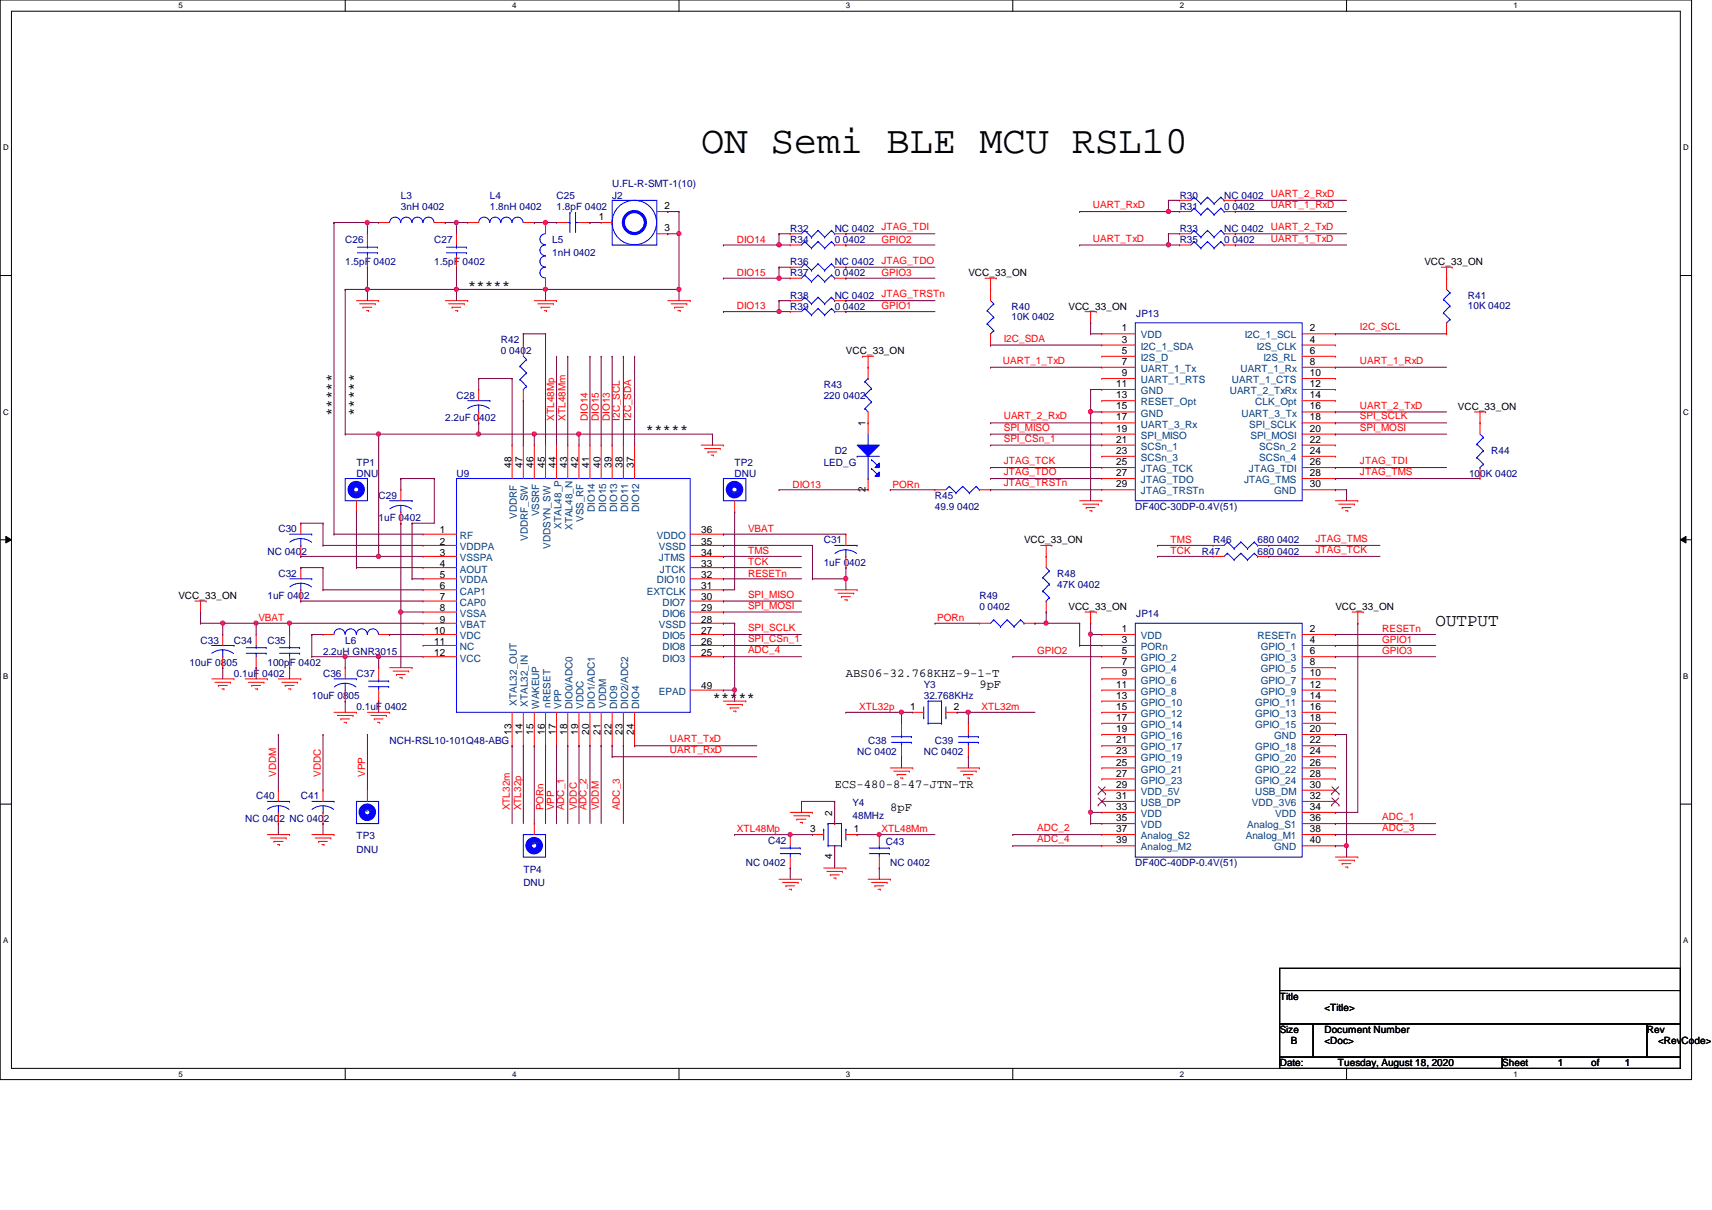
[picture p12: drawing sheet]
<svg xmlns="http://www.w3.org/2000/svg" width="297mm" height="210mm" viewBox="0 0 297 210" stroke-linecap="round" stroke-linejoin="round" font-family="sans-serif">
<defs><g id="words">
<text font-size="6.7" x="121.7" y="26.6">ON Semi BLE MCU RSL10</text>
<text font-size="3" x="249.1" y="108.6">OUTPUT</text>
<g font-size="2.5">
<text x="81.1" y="50.2">*****</text>
<text x="58.2" y="72.2" transform="rotate(-90 58.2 72.2)">*****</text>
<text x="62.1" y="72.2" transform="rotate(-90 62.1 72.2)">*****</text>
<text x="112" y="75.4">*****</text>
<text x="123.6" y="121.7">*****</text>
</g>
<g font-size="2.1">
<text x="146.8" y="117.5">ABS06-32.768KHZ-9-1-T</text>
<text x="169.9" y="119.4">9pF</text>
<text x="144.8" y="136.8">ECS-480-8-47-JTN-TR</text>
<text x="154.5" y="140.7">8pF</text>
</g>
<g font-size="1.7" fill="#000080">
<text x="69.6" y="34.5">L3</text>
<text x="85" y="34.5">L4</text>
<text x="96.6" y="34.5">C25</text>
<text x="106.2" y="34.5">J2</text>
<text x="106.2" y="32.5">U.FL-R-SMT-1(10)</text>
<text x="204.7" y="34.5">R30</text>
<text x="212.4" y="34.5">NC 0402</text>
<text x="69.6" y="36.4">3nH 0402</text>
<text x="85" y="36.4">1.8nH 0402</text>
<text x="96.6" y="36.4">1.8pF 0402</text>
<text x="137.1" y="40.2">R32</text>
<text x="144.8" y="40.2">NC 0402</text>
<text x="204.7" y="40.2">R33</text>
<text x="204.7" y="36.4">R31</text>
<text x="212.4" y="40.2">NC 0402</text>
<text x="212.4" y="36.4">0 0402</text>
<text x="59.9" y="42.2">C26</text>
<text x="59.9" y="46">1.5pF 0402</text>
<text x="75.4" y="42.2">C27</text>
<text x="75.4" y="46">1.5pF 0402</text>
<text x="95.8" y="42.2">L5</text>
<text x="95.8" y="44.5">1nH 0402</text>
<text x="137.1" y="42.2">R34</text>
<text x="137.1" y="48">R37</text>
<text x="137.1" y="46">R36</text>
<text x="144.8" y="42.2">0 0402</text>
<text x="144.8" y="48">0 0402</text>
<text x="144.8" y="46">NC 0402</text>
<text x="204.7" y="42.2">R35</text>
<text x="212.4" y="42.2">0 0402</text>
<text x="137.1" y="53.8">R39</text>
<text x="137.1" y="51.8">R38</text>
<text x="144.8" y="53.8">0 0402</text>
<text x="144.8" y="51.8">NC 0402</text>
<text x="175.5" y="53.8">R40</text>
<text x="254.7" y="51.8">R41</text>
<text x="254.7" y="53.6">10K 0402</text>
<text x="86.9" y="59.5">R42</text>
<text x="175.5" y="55.5">10K 0402</text>
<text x="197.1" y="54.9">JP13</text>
<text x="86.9" y="61.5">0 0402</text>
<text x="79.2" y="69.2">C28</text>
<text x="142.9" y="67.3">R43</text>
<text x="142.9" y="69.2">220 0402</text>
<text x="77.3" y="73.1">2.2uF 0402</text>
<text x="61.8" y="80.8">TP1</text>
<text x="61.8" y="82.7">DNU</text>
<text x="79.2" y="82.7">U9</text>
<text x="127.5" y="80.8">TP2</text>
<text x="127.5" y="82.7">DNU</text>
<text x="142.9" y="80.8">LED_G</text>
<text x="144.8" y="78.8">D2</text>
<text x="254.9" y="82.7">100K 0402</text>
<text x="258.7" y="78.8">R44</text>
<text x="65.7" y="86.6">C29</text>
<text x="162.2" y="86.6">R45</text>
<text x="162.2" y="88.5">49.9 0402</text>
<text x="197" y="88.5">DF40C-30DP-0.4V(51)</text>
<text x="48.3" y="92.4">C30</text>
<text x="65.7" y="90.4">1uF 0402</text>
<text x="142.9" y="94.3">C31</text>
<text x="210.5" y="94.3">R46</text>
<text x="218.2" y="94.3">680 0402</text>
<text x="46.4" y="96.2">NC 0402</text>
<text x="48.3" y="100.1">C32</text>
<text x="142.9" y="98.1">1uF 0402</text>
<text x="183.4" y="100.1">R48</text>
<text x="208.5" y="96.2">R47</text>
<text x="218.2" y="96.2">680 0402</text>
<text x="46.4" y="103.9">1uF 0402</text>
<text x="169.9" y="103.9">R49</text>
<text x="169.9" y="105.9">0 0402</text>
<text x="183.4" y="102">47K 0402</text>
<text x="197.1" y="107">JP14</text>
<text x="34.8" y="111.7">C33</text>
<text x="40.6" y="111.7">C34</text>
<text x="46.4" y="111.7">C35</text>
<text x="56" y="113.6">2.2uH GNR3015</text>
<text x="59.9" y="111.7">L6</text>
<text x="32.9" y="115.5">10uF 0805</text>
<text x="40.6" y="117.4">0.1uF 0402</text>
<text x="46.4" y="115.5">100pF 0402</text>
<text x="56" y="117.4">C36</text>
<text x="61.8" y="117.4">C37</text>
<text x="160.3" y="119.4">Y3</text>
<text x="54.1" y="121.3">10uF 0805</text>
<text x="61.8" y="123.2">0.1uF 0402</text>
<text x="160.3" y="121.3">32.768KHz</text>
<text x="67.6" y="129">NCH-RSL10-101Q48-ABG</text>
<text x="148.7" y="131">NC 0402</text>
<text x="150.6" y="129">C38</text>
<text x="160.3" y="131">NC 0402</text>
<text x="162.2" y="129">C39</text>
<text x="42.5" y="142.5">NC 0402 NC 0402</text>
<text x="44.4" y="138.7">C40</text>
<text x="52.2" y="138.7">C41</text>
<text x="147.9" y="139.8">Y4</text>
<text x="147.9" y="142.2">48MHz</text>
<text x="61.8" y="145.6">TP3</text>
<text x="61.8" y="148">DNU</text>
<text x="133.3" y="146.4">C42</text>
<text x="153.7" y="146.6">C43</text>
<text x="90.8" y="151.4">TP4</text>
<text x="90.8" y="153.8">DNU</text>
<text x="129.4" y="150.3">NC 0402</text>
<text x="154.5" y="150.3">NC 0402</text>
<text x="197" y="150.3">DF40C-40DP-0.4V(51)</text>
</g>
<g font-size="1.7" fill="#f00">
<text x="220.5" y="34.2">UART_2_RxD</text>
<text x="152.9" y="40">JTAG_TDI</text>
<text x="189.6" y="36.1">UART_RxD</text>
<text x="189.6" y="41.9">UART_TxD</text>
<text x="220.5" y="36.1">UART_1_RxD</text>
<text x="220.5" y="40">UART_2_TxD</text>
<text x="220.5" y="41.9">UART_1_TxD</text>
<text x="127.8" y="42.1">DIO14</text>
<text x="127.8" y="47.9">DIO15</text>
<text x="152.9" y="42.1">GPIO2</text>
<text x="152.9" y="45.8">JTAG_TDO</text>
<text x="152.9" y="47.9">GPIO3</text>
<text x="127.8" y="53.7">DIO13</text>
<text x="152.9" y="51.6">JTAG_TRSTn</text>
<text x="152.9" y="53.7">GPIO1</text>
<text x="174.2" y="59.3">I2C_SDA</text>
<text x="236" y="57.3">I2C_SCL</text>
<text x="174" y="63.1">UART_1_TxD</text>
<text x="236" y="63.1">UART_1_RxD</text>
<text x="236" y="70.9">UART_2_TxD</text>
<text x="96.2" y="73" transform="rotate(-90 96.2 73)">XTL48Mp</text>
<text x="98.1" y="73" transform="rotate(-90 98.1 73)">XTL48Mm</text>
<text x="102" y="73" transform="rotate(-90 102 73)">DIO14</text>
<text x="103.9" y="73" transform="rotate(-90 103.9 73)">DIO15</text>
<text x="105.8" y="73" transform="rotate(-90 105.8 73)">DIO13</text>
<text x="107.6" y="73" transform="rotate(-90 107.6 73)">I2C_SCL</text>
<text x="109.5" y="73" transform="rotate(-90 109.5 73)">I2C_SDA</text>
<text x="174.2" y="72.8">UART_2_RxD</text>
<text x="174.2" y="74.7">SPI_MISO</text>
<text x="174.2" y="76.6">SPI_CSn_1</text>
<text x="236" y="72.8">SPI_SCLK</text>
<text x="236" y="74.7">SPI_MOSI</text>
<text x="174.2" y="80.5">JTAG_TCK</text>
<text x="174.2" y="82.4">JTAG_TDO</text>
<text x="236" y="80.5">JTAG_TDI</text>
<text x="236" y="82.4">JTAG_TMS</text>
<text x="137.5" y="84.6">DIO13</text>
<text x="154.9" y="84.6">PORn</text>
<text x="174.2" y="84.4">JTAG_TRSTn</text>
<text x="129.8" y="92.3">VBAT</text>
<text x="203.1" y="94.2">TMS</text>
<text x="228.2" y="94">JTAG_TMS</text>
<text x="228.2" y="95.9">JTAG_TCK</text>
<text x="129.8" y="96.1">TMS</text>
<text x="129.8" y="98.1">TCK</text>
<text x="129.8" y="100">RESETn</text>
<text x="203.1" y="96.1">TCK</text>
<text x="44.8" y="107.7">VBAT</text>
<text x="129.8" y="103.7">SPI_MISO</text>
<text x="129.8" y="105.6">SPI_MOSI</text>
<text x="162.6" y="107.7">PORn</text>
<text x="129.8" y="109.5">SPI_SCLK</text>
<text x="129.8" y="111.4">SPI_CSn_1</text>
<text x="129.8" y="113.3">ADC_4</text>
<text x="180" y="113.5">GPIO2</text>
<text x="239.8" y="109.7">RESETn</text>
<text x="239.8" y="111.6">GPIO1</text>
<text x="239.8" y="113.5">GPIO3</text>
<text x="149.1" y="123.2">XTL32p</text>
<text x="170.3" y="123.2">XTL32m</text>
<text x="116.2" y="128.8">UART_TxD</text>
<text x="116.2" y="130.7">UART_RxD</text>
<text x="47.9" y="134.7" transform="rotate(-90 47.9 134.7)">VDDM</text>
<text x="55.7" y="134.7" transform="rotate(-90 55.7 134.7)">VDDC</text>
<text x="63.4" y="134.7" transform="rotate(-90 63.4 134.7)">VPP</text>
<text x="88.5" y="140.5" transform="rotate(-90 88.5 140.5)">XTL32m</text>
<text x="90.4" y="140.5" transform="rotate(-90 90.4 140.5)">XTL32p</text>
<text x="94.3" y="140.5" transform="rotate(-90 94.3 140.5)">PORn</text>
<text x="96.2" y="140.5" transform="rotate(-90 96.2 140.5)">VPP</text>
<text x="97.9" y="140.5" transform="rotate(-90 97.9 140.5)">ADC_1</text>
<text x="100.1" y="140.5" transform="rotate(-90 100.1 140.5)">VDDC</text>
<text x="101.8" y="140.5" transform="rotate(-90 101.8 140.5)">ADC_2</text>
<text x="103.9" y="140.5" transform="rotate(-90 103.9 140.5)">VDDM</text>
<text x="107.6" y="140.5" transform="rotate(-90 107.6 140.5)">ADC_3</text>
<text x="239.8" y="142.3">ADC_1</text>
<text x="127.8" y="144.4">XTL48Mp</text>
<text x="152.9" y="144.4">XTL48Mm</text>
<text x="180" y="144.2">ADC_2</text>
<text x="180" y="146.1">ADC_4</text>
<text x="239.8" y="144.2">ADC_3</text>
</g>
<g font-size="1.7">
<text x="103.9" y="38.2">1</text>
<text x="115.3" y="36.3">2</text>
<text x="115.3" y="40.1">3</text>
<text x="168" y="48">VCC_33_ON</text>
<text x="247.1" y="46">VCC_33_ON</text>
<text x="185.4" y="53.8">VCC_33_ON</text>
<text x="194.6" y="57.5">1</text>
<text x="194.6" y="59.4">3</text>
<text x="227.3" y="57.5">2</text>
<text x="227.3" y="59.4">4</text>
<text x="146.8" y="61.5">VCC_33_ON</text>
<text x="194.6" y="61.4">5</text>
<text x="194.6" y="63.3">7</text>
<text x="194.6" y="65.2">9</text>
<text x="227.3" y="61.4">6</text>
<text x="227.3" y="63.3">8</text>
<text x="227.3" y="65.2">10</text>
<text x="193.7" y="67.1">11</text>
<text x="193.7" y="69.1">13</text>
<text x="193.7" y="71">15</text>
<text x="227.3" y="67.1">12</text>
<text x="227.3" y="69.1">14</text>
<text x="227.3" y="71">16</text>
<text x="252.9" y="71.1">VCC_33_ON</text>
<text x="150.2" y="74" transform="rotate(-90 150.2 74)">1</text>
<text x="193.7" y="72.9">17</text>
<text x="193.7" y="74.9">19</text>
<text x="193.7" y="76.8">21</text>
<text x="227.3" y="72.9">18</text>
<text x="227.3" y="74.9">20</text>
<text x="227.3" y="76.8">22</text>
<text x="88.7" y="81.1" transform="rotate(-90 88.7 81.1)">48</text>
<text x="90.7" y="81.1" transform="rotate(-90 90.7 81.1)">47</text>
<text x="92.6" y="81.1" transform="rotate(-90 92.6 81.1)">46</text>
<text x="94.5" y="81.1" transform="rotate(-90 94.5 81.1)">45</text>
<text x="96.4" y="81.1" transform="rotate(-90 96.4 81.1)">44</text>
<text x="98.4" y="81.1" transform="rotate(-90 98.4 81.1)">43</text>
<text x="100.3" y="81.1" transform="rotate(-90 100.3 81.1)">42</text>
<text x="102.2" y="81.1" transform="rotate(-90 102.2 81.1)">41</text>
<text x="104.2" y="81.1" transform="rotate(-90 104.2 81.1)">40</text>
<text x="106.1" y="81.1" transform="rotate(-90 106.1 81.1)">39</text>
<text x="108" y="81.1" transform="rotate(-90 108 81.1)">38</text>
<text x="110" y="81.1" transform="rotate(-90 110 81.1)">37</text>
<text x="193.7" y="78.7">23</text>
<text x="193.7" y="80.7">25</text>
<text x="193.7" y="82.6">27</text>
<text x="227.3" y="78.7">24</text>
<text x="227.3" y="80.7">26</text>
<text x="227.3" y="82.6">28</text>
<text x="150.2" y="85.3" transform="rotate(-90 150.2 85.3)">2</text>
<text x="193.7" y="84.5">29</text>
<text x="227.3" y="84.5">30</text>
<text x="76.3" y="92.5">1</text>
<text x="76.3" y="94.5">2</text>
<text x="121.7" y="94.5">35</text>
<text x="121.7" y="92.5">36</text>
<text x="177.7" y="94.3">VCC_33_ON</text>
<text x="76.3" y="96.4">3</text>
<text x="76.3" y="98.3">4</text>
<text x="76.3" y="100.3">5</text>
<text x="121.7" y="100.3">32</text>
<text x="121.7" y="98.3">33</text>
<text x="121.7" y="96.4">34</text>
<text x="30.9" y="103.9">VCC_33_ON</text>
<text x="76.3" y="102.2">6</text>
<text x="76.3" y="104.1">7</text>
<text x="76.3" y="106">8</text>
<text x="76.3" y="108">9</text>
<text x="121.7" y="108">28</text>
<text x="121.7" y="106">29</text>
<text x="121.7" y="104.1">30</text>
<text x="121.7" y="102.2">31</text>
<text x="185.4" y="105.9">VCC_33_ON</text>
<text x="231.7" y="105.9">VCC_33_ON</text>
<text x="75.4" y="109.9">10</text>
<text x="75.4" y="111.8">11</text>
<text x="75.4" y="113.8">12</text>
<text x="121.7" y="113.8">25</text>
<text x="121.7" y="111.8">26</text>
<text x="121.7" y="109.9">27</text>
<text x="194.6" y="109.6">1</text>
<text x="194.6" y="111.5">3</text>
<text x="194.6" y="113.5">5</text>
<text x="227.3" y="109.6">2</text>
<text x="227.3" y="111.5">4</text>
<text x="227.3" y="113.5">6</text>
<text x="121.7" y="119.6">49</text>
<text x="193.7" y="119.3">11</text>
<text x="194.6" y="115.4">7</text>
<text x="194.6" y="117.3">9</text>
<text x="227.3" y="115.4">8</text>
<text x="227.3" y="117.3">10</text>
<text x="227.3" y="119.3">12</text>
<text x="157.9" y="123.1">1</text>
<text x="165.5" y="123.1">2</text>
<text x="193.7" y="121.2">13</text>
<text x="193.7" y="123.1">15</text>
<text x="193.7" y="125.1">17</text>
<text x="227.3" y="121.2">14</text>
<text x="227.3" y="123.1">16</text>
<text x="227.3" y="125.1">18</text>
<text x="88.7" y="127.4" transform="rotate(-90 88.7 127.4)">13</text>
<text x="90.7" y="127.4" transform="rotate(-90 90.7 127.4)">14</text>
<text x="92.6" y="127.4" transform="rotate(-90 92.6 127.4)">15</text>
<text x="94.5" y="127.4" transform="rotate(-90 94.5 127.4)">16</text>
<text x="96.4" y="127.4" transform="rotate(-90 96.4 127.4)">17</text>
<text x="98.4" y="127.4" transform="rotate(-90 98.4 127.4)">18</text>
<text x="100.3" y="127.4" transform="rotate(-90 100.3 127.4)">19</text>
<text x="102.2" y="127.4" transform="rotate(-90 102.2 127.4)">20</text>
<text x="104.2" y="127.4" transform="rotate(-90 104.2 127.4)">21</text>
<text x="106.1" y="127.4" transform="rotate(-90 106.1 127.4)">22</text>
<text x="108" y="127.4" transform="rotate(-90 108 127.4)">23</text>
<text x="110" y="127.4" transform="rotate(-90 110 127.4)">24</text>
<text x="193.7" y="127">19</text>
<text x="193.7" y="128.9">21</text>
<text x="193.7" y="130.9">23</text>
<text x="227.3" y="127">20</text>
<text x="227.3" y="128.9">22</text>
<text x="227.3" y="130.9">24</text>
<text x="193.7" y="132.8">25</text>
<text x="193.7" y="134.7">27</text>
<text x="193.7" y="136.7">29</text>
<text x="227.3" y="132.8">26</text>
<text x="227.3" y="134.7">28</text>
<text x="227.3" y="136.7">30</text>
<text x="144.4" y="141.5" transform="rotate(-90 144.4 141.5)">2</text>
<text x="193.7" y="138.6">31</text>
<text x="193.7" y="140.5">33</text>
<text x="193.7" y="142.5">35</text>
<text x="227.3" y="138.6">32</text>
<text x="227.3" y="140.5">34</text>
<text x="227.3" y="142.5">36</text>
<text x="140.6" y="144.4">3</text>
<text x="144.4" y="149.1" transform="rotate(-90 144.4 149.1)">4</text>
<text x="148.1" y="144.4">1</text>
<text x="193.7" y="144.4">37</text>
<text x="193.7" y="146.3">39</text>
<text x="227.3" y="144.4">38</text>
<text x="227.3" y="146.3">40</text>
<text x="222" y="173.4">Title</text>
<text x="222" y="179.2">Size</text>
<text x="229.8" y="179.2">Document Number</text>
<text x="229.8" y="175.3">&lt;Title&gt;</text>
<text x="285.7" y="179.2">Rev</text>
<text x="222" y="185">Date:</text>
<text x="224" y="181.1">B</text>
<text x="229.8" y="181.1">&lt;Doc&gt;</text>
<text x="232.1" y="185">Tuesday, August 18, 2020</text>
<text x="260.6" y="185">Sheet</text>
<text x="270.3" y="185">1</text>
<text x="276.1" y="185">of</text>
<text x="281.9" y="185">1</text>
<text x="287.7" y="181.1">&lt;RevCode&gt;</text>
</g>
<g font-size="1.7" fill="#004080">
<text x="197.9" y="58.7">VDD</text>
<text x="216" y="58.7">I2C_1_SCL</text>
<text x="197.9" y="60.7">I2C_1_SDA</text>
<text x="197.9" y="62.6">I2S_D</text>
<text x="197.9" y="64.5">UART_1_Tx</text>
<text x="215.2" y="64.5">UART_1_Rx</text>
<text x="218.1" y="60.7">I2S_CLK</text>
<text x="219.2" y="62.6">I2S_RL</text>
<text x="197.9" y="66.5">UART_1_RTS</text>
<text x="197.9" y="68.4">GND</text>
<text x="197.9" y="70.3">RESET_Opt</text>
<text x="213.4" y="68.4">UART_2_TxRx</text>
<text x="213.7" y="66.5">UART_1_CTS</text>
<text x="217.8" y="70.3">CLK_Opt</text>
<text x="197.9" y="72.3">GND</text>
<text x="197.9" y="74.2">UART_3_Rx</text>
<text x="197.9" y="76.1">SPI_MISO</text>
<text x="215.4" y="72.3">UART_3_Tx</text>
<text x="216.7" y="74.2">SPI_SCLK</text>
<text x="217" y="76.1">SPI_MOSI</text>
<text x="197.9" y="78">SCSn_1</text>
<text x="197.9" y="80">SCSn_3</text>
<text x="197.9" y="81.9">JTAG_TCK</text>
<text x="197.9" y="83.8">JTAG_TDO</text>
<text x="215.9" y="83.8">JTAG_TMS</text>
<text x="216.7" y="81.9">JTAG_TDI</text>
<text x="218.5" y="78">SCSn_2</text>
<text x="218.5" y="80">SCSn_4</text>
<text x="62.7" y="85.9" transform="rotate(-90 62.7 85.9)">1</text>
<text x="89.7" y="90" transform="rotate(-90 89.7 90)">VDDRF</text>
<text x="93.6" y="89.6" transform="rotate(-90 93.6 89.6)">VSSRF</text>
<text x="103.2" y="88.8" transform="rotate(-90 103.2 88.8)">DIO14</text>
<text x="105.2" y="88.8" transform="rotate(-90 105.2 88.8)">DIO15</text>
<text x="107.1" y="88.8" transform="rotate(-90 107.1 88.8)">DIO13</text>
<text x="109" y="88.8" transform="rotate(-90 109 88.8)">DIO11</text>
<text x="110.9" y="88.8" transform="rotate(-90 110.9 88.8)">DIO12</text>
<text x="128.3" y="85.9" transform="rotate(-90 128.3 85.9)">1</text>
<text x="197.9" y="85.8">JTAG_TRSTn</text>
<text x="221.1" y="85.8">GND</text>
<text x="79.8" y="93.5">RF</text>
<text x="79.8" y="95.5">VDDPA</text>
<text x="91.6" y="93.9" transform="rotate(-90 91.6 93.9)">VDDRF_SW</text>
<text x="95.5" y="95.2" transform="rotate(-90 95.5 95.2)">VDDSYN_SW</text>
<text x="97.4" y="91.7" transform="rotate(-90 97.4 91.7)">XTAL48_P</text>
<text x="99.4" y="91.9" transform="rotate(-90 99.4 91.9)">XTAL48_N</text>
<text x="101.3" y="90.6" transform="rotate(-90 101.3 90.6)">VSS_RF</text>
<text x="114" y="93.5">VDDO</text>
<text x="114.3" y="95.5">VSSD</text>
<text x="79.8" y="97.4">VSSPA</text>
<text x="79.8" y="99.3">AOUT</text>
<text x="79.8" y="101.2">VDDA</text>
<text x="114" y="101.2">DIO10</text>
<text x="114.3" y="97.4">JTMS</text>
<text x="114.5" y="99.3">JTCK</text>
<text x="79.8" y="103.2">CAP1</text>
<text x="79.8" y="105.1">CAP0</text>
<text x="79.8" y="107">VSSA</text>
<text x="112.2" y="103.2">EXTCLK</text>
<text x="114.9" y="107">DIO6</text>
<text x="114.9" y="105.1">DIO7</text>
<text x="79.8" y="109">VBAT</text>
<text x="79.8" y="110.9">VDC</text>
<text x="79.8" y="112.8">NC</text>
<text x="114.3" y="109">VSSD</text>
<text x="114.9" y="112.8">DIO8</text>
<text x="114.9" y="110.9">DIO5</text>
<text x="197.9" y="110.9">VDD</text>
<text x="197.9" y="112.8">PORn</text>
<text x="218.2" y="110.9">RESETn</text>
<text x="218.7" y="112.8">GPIO_1</text>
<text x="79.8" y="114.8">VCC</text>
<text x="114.9" y="114.8">DIO3</text>
<text x="197.9" y="114.7">GPIO_2</text>
<text x="197.9" y="116.6">GPIO_4</text>
<text x="197.9" y="118.6">GPIO_6</text>
<text x="218.7" y="114.7">GPIO_3</text>
<text x="218.7" y="116.6">GPIO_5</text>
<text x="218.7" y="118.6">GPIO_7</text>
<text x="89.7" y="122.4" transform="rotate(-90 89.7 122.4)">XTAL32_OUT</text>
<text x="91.6" y="122.6" transform="rotate(-90 91.6 122.6)">XTAL32_IN</text>
<text x="93.6" y="123" transform="rotate(-90 93.6 123)">WAKEUP</text>
<text x="95.5" y="122.8" transform="rotate(-90 95.5 122.8)">nRESET</text>
<text x="97.4" y="123" transform="rotate(-90 97.4 123)">VPP</text>
<text x="99.4" y="123" transform="rotate(-90 99.4 123)">DIO0/ADC0</text>
<text x="101.3" y="123" transform="rotate(-90 101.3 123)">VDDC</text>
<text x="103.2" y="123" transform="rotate(-90 103.2 123)">DIO1/ADC1</text>
<text x="105.2" y="122.8" transform="rotate(-90 105.2 122.8)">VDDM</text>
<text x="107.1" y="123" transform="rotate(-90 107.1 123)">DIO9</text>
<text x="109" y="123" transform="rotate(-90 109 123)">DIO2/ADC2</text>
<text x="110.9" y="123" transform="rotate(-90 110.9 123)">DIO4</text>
<text x="114.3" y="120.5">EPAD</text>
<text x="197.9" y="120.5">GPIO_8</text>
<text x="197.9" y="122.4">GPIO_10</text>
<text x="197.9" y="124.4">GPIO_12</text>
<text x="217.8" y="122.4">GPIO_11</text>
<text x="217.8" y="124.4">GPIO_13</text>
<text x="218.7" y="120.5">GPIO_9</text>
<text x="197.9" y="126.3">GPIO_14</text>
<text x="197.9" y="128.2">GPIO_16</text>
<text x="197.9" y="130.2">GPIO_17</text>
<text x="217.8" y="126.3">GPIO_15</text>
<text x="217.8" y="130.2">GPIO_18</text>
<text x="221.1" y="128.2">GND</text>
<text x="197.9" y="132.1">GPIO_19</text>
<text x="197.9" y="134">GPIO_21</text>
<text x="197.9" y="135.9">GPIO_23</text>
<text x="197.9" y="137.9">VDD_5V</text>
<text x="217.8" y="132.1">GPIO_20</text>
<text x="217.8" y="134">GPIO_22</text>
<text x="217.8" y="135.9">GPIO_24</text>
<text x="217.8" y="137.9">USB_DM</text>
<text x="64.6" y="141" transform="rotate(-90 64.6 141)">1</text>
<text x="197.9" y="139.8">USB_DP</text>
<text x="197.9" y="141.7">VDD</text>
<text x="197.9" y="143.7">VDD</text>
<text x="216.4" y="143.7">Analog_S1</text>
<text x="217.2" y="139.8">VDD_3V6</text>
<text x="221.3" y="141.7">VDD</text>
<text x="93.5" y="146.7" transform="rotate(-90 93.5 146.7)">1</text>
<text x="197.9" y="145.6">Analog_S2</text>
<text x="197.9" y="147.5">Analog_M2</text>
<text x="216.2" y="145.6">Analog_M1</text>
<text x="221.1" y="147.5">GND</text>
</g>
<g font-size="1.4">
<text x="30.9" y="1.4">5</text>
<text x="88.9" y="1.4">4</text>
<text x="146.8" y="1.4">3</text>
<text x="204.7" y="1.4">2</text>
<text x="262.6" y="1.4">1</text>
<text x=".5" y="26.1">D</text>
<text x="292.1" y="26.1">D</text>
<text x=".5" y="71.9">C</text>
<text x="292.1" y="71.9">C</text>
<text x=".5" y="117.8">B</text>
<text x="292.1" y="117.8">B</text>
<text x=".5" y="163.6">A</text>
<text x="292.1" y="163.6">A</text>
<text x="30.9" y="186.8">5</text>
<text x="88.9" y="186.8">4</text>
<text x="146.8" y="186.8">3</text>
<text x="204.7" y="186.8">2</text>
<text x="262.6" y="186.8">1</text>
</g>
</g></defs>
<path d="M0 0h293.5v187.3h-293.5zM2 1.9h289.5v183.4h-289.5z" fill="none" stroke="#000" stroke-width=".17"/>
<g fill="#fff">
<path d="M30.9 .2h.8v1.5h-.8z"/>
<path d="M30.9 185.5h.8v1.6h-.8z"/>
</g>
<path d="M59.9 0v1.9M59.9 185.3v2" fill="none" stroke="#000" stroke-width=".17"/>
<g fill="#fff">
<path d="M88.9 .2h.7v1.5h-.7z"/>
<path d="M88.9 185.5h.7v1.6h-.7z"/>
</g>
<path d="M117.8 0v1.9M117.8 185.3v2" fill="none" stroke="#000" stroke-width=".17"/>
<g fill="#fff">
<path d="M146.8 .2h.7v1.5h-.7z"/>
<path d="M146.8 185.5h.7v1.6h-.7z"/>
</g>
<path d="M175.7 0v1.9M175.7 185.3v2" fill="none" stroke="#000" stroke-width=".17"/>
<g fill="#fff">
<path d="M204.7 .2h.7v1.5h-.7z"/>
<path d="M204.7 185.5h.7v1.6h-.7z"/>
</g>
<path d="M233.6 0v1.9M233.6 185.3v2" fill="none" stroke="#000" stroke-width=".17"/>
<g fill="#fff">
<path d="M262.6 .2h.8v1.5h-.8z"/>
<path d="M262.6 185.5h.8v1.6h-.8z"/>
<path d="M.5 24.8h1v1.6h-1z"/>
<path d="M292.1 24.8h.9v1.6h-.9z"/>
<path d="M.5 70.7h1v1.5h-1z"/>
<path d="M292.1 70.7h.9v1.5h-.9z"/>
</g>
<path d="M0 47.8h2M291.5 47.8h2" fill="none" stroke="#000" stroke-width=".17"/>
<g fill="#fff">
<path d="M.5 116.5h.9v1.6h-.9z"/>
<path d="M292.1 116.5h.8v1.6h-.8z"/>
</g>
<path d="M0 93.6h2M1 93l1 .6-1 .6zM291.5 93.6l1-.6v1.2zM291.5 93.6h2" fill="none" stroke="#000" stroke-width=".17"/>
<path d="M1 93l1 .6-1 .6zM291.5 93.6l1-.6v1.2z" fill="#000"/>
<g fill="#fff">
<path d="M.5 162.4h.9v1.5h-.9z"/>
<path d="M292.1 162.4h.8v1.5h-.8z"/>
</g>
<path d="M0 139.5h2M291.5 139.5h2M222 168h69.5v3.8h-69.5zM222 171.8h69.5v5.8h-69.5zM222 177.6h5.8v5.8h-5.8zM227.8 177.6h57.9v5.8h-57.9zM285.7 177.6h5.8v5.8h-5.8zM222 183.4h38.6v1.9h-38.6zM260.6 183.4h30.9v1.9h-30.9z" fill="none" stroke="#000" stroke-width=".17"/>
<g fill="none" stroke="#f00" stroke-width=".17">
<path d="M61.8 52.2h3.9M62.4 52.7h2.7M63 53.3h.1M63 53.3h1.5M63.6 53.9h.4M63.8 40.6h.1M63.8 46.4h.1M63.8 40.6v1.9M63.8 44.4v2M64 53.9h.1M65.1 52.7h.1M65.7 52.2h.1"/>
<path d="M77.3 52.2h3.8M77.8 52.7h2.8M78.4 53.3h.1M78.4 53.3h1.6M79 53.9h.4M79.4 53.9h.1M80.6 52.7h.1M81.1 52.2h.1M90.8 59.9h.1M90.8 59.9v1.9M92.7 52.2h3.9M93.3 52.7h2.7"/>
<path d="M93.9 53.3h.1M93.9 53.3h1.5M94.4 53.9h.4M94.8 53.9h.1M96 52.7h.1M96.6 52.2h.1M115.9 52.2h3.9M116.5 52.7h2.7M117 53.3h.1M117 53.3h1.6M117.6 53.9h.4M118 53.9h.1"/>
<path d="M119.2 52.7h.1M119.8 52.2h.1M137.1 54.1h.1M137.1 54.1h2M144.8 54.1h2M146.8 54.1h.1M170.9 48.3h1.9M171.9 50.2h.1M171.9 48.3v1.9M172.8 48.3h.1M188.3 54.1h1.9M189.2 56h.1"/>
<path d="M189.2 54.1v1.9M190.2 54.1h.1M204.7 40.6h.1M204.7 40.6h1.9M212.4 40.6h1.9M214.3 40.6h.1M250.1 46.4h1.9M251 48.3h.1M251 46.4v1.9M252 46.4h.1M90.8 69.5h.1M90.8 67.6v1.9"/>
<path d="M121.7 77.2h3.8M122.3 77.8h2.7M122.8 78.4h.1M122.8 78.4h1.6M123.4 79h.4M123.8 79h.1M125 77.8h.1M125.5 77.2h.1M149.6 61.8h.1M149.6 61.8h2M150.6 63.7h.1M150.6 61.8v1.9"/>
<path d="M255.8 71.5h2M256.8 73.4h.1M256.8 71.5v1.9M257.8 71.5h.1M61.8 88.8h.1M61.8 86.9v1.9M162.2 85h.1M162.2 85h1.9M169.9 85h2M171.9 85h.1M180.5 94.6h2M181.5 96.5h.1"/>
<path d="M181.5 94.6v1.9M182.5 94.6h.1M187.3 86.9h3.9M187.9 87.5h2.7M188.5 88.1h.1M188.5 88.1h1.5M189.1 88.6h.3M189.4 88.6h.1M190.6 87.5h.1M191.2 86.9h.1M231.7 86.9h3.9M232.3 87.5h2.7"/>
<path d="M232.9 88.1h.1M232.9 88.1h1.5M233.4 88.6h.4M233.8 88.6h.1M235 87.5h.1M235.6 86.9h.1M33.8 104.3h2M34.8 106.2h.1M34.8 104.3v1.9M35.8 104.3h.1M36.7 117.8h3.9M37.3 118.4h2.7"/>
<path d="M37.9 118.9h.1M37.9 118.9h1.6M38.5 119.5h.4M38.9 119.5h.1M40 118.4h.1M40.6 117.8h.1M42.5 117.8h3.9M43.1 118.4h2.7M43.7 118.9h.1M43.7 118.9h1.5M44.3 119.5h.4M44.7 119.5h.1"/>
<path d="M45.8 118.4h.1M46.4 117.8h.1M48.3 117.8h3.9M48.9 118.4h2.7M49.5 118.9h.1M49.5 118.9h1.5M50 119.5h.5M50.5 119.5h.1M51.6 118.4h.1M52.2 117.8h.1M67.6 115.8h3.9M68.2 116.4h2.7"/>
<path d="M68.8 117h.1M68.8 117h1.5M69.3 117.6h.5M69.8 117.6h.1M70.9 116.4h.1M71.5 115.8h.1M144.8 102.3h3.9M145.4 102.9h2.7M146 103.5h.1M146 103.5h1.5M146.6 104.1h.4M147 104.1h.1"/>
<path d="M148.1 102.9h.1M148.7 102.3h.1M188.3 106.2h1.9M189.2 108.1h.1M189.2 106.2v1.9M190.2 106.2h.1M234.6 106.2h1.9M235.6 108.1h.1M235.6 106.2v1.9M236.5 106.2h.1M58 123.6h3.8M58.5 124.1h2.8"/>
<path d="M59.1 124.7h.1M59.1 124.7h1.6M59.7 125.3h.4M60.1 125.3h.1M61.3 124.1h.1M61.8 123.6h.1M63.8 137.1h.1M63.8 123.6h3.8M63.8 137.1v1.9M64.3 124.1h2.8M64.9 124.7h.1M64.9 124.7h1.6"/>
<path d="M65.5 125.3h.4M65.9 125.3h.1M67.1 124.1h.1M67.6 123.6h.1M125.5 121.6h3.9M126.1 122.2h2.7M126.7 122.8h.1M126.7 122.8h1.5M127.3 123.4h.4M127.7 123.4h.1M128.8 122.2h.1M129.4 121.6h.1"/>
<path d="M154.5 133.2h3.9M155.1 133.8h2.7M155.7 134.4h.1M155.7 134.4h1.5M156.2 135h.4M156.6 135h.1M157.8 133.8h.1M158.4 133.2h.1M166.1 133.2h3.8M166.7 133.8h2.7M167.2 134.4h.1M167.2 134.4h1.6"/>
<path d="M167.8 135h.4M168 125.5h.1M168 131.3h.1M168 125.5v1.9M168 129.4v1.9M168.2 135h.1M169.4 133.8h.1M169.9 133.2h.1M46.4 144.8h3.8M46.9 145.4h2.8M47.5 146h.1M47.5 146h1.6"/>
<path d="M48.1 146.5h.4M48.5 146.5h.1M49.7 145.4h.1M50.2 144.8h.1M54.1 144.8h3.9M54.7 145.4h2.7M55.3 146h.1M55.3 146h1.5M55.8 146.5h.4M56.2 146.5h.1M57.4 145.4h.1M58 144.8h.1"/>
<path d="M135.2 152.5h3.9M135.8 153.1h2.7M136.4 153.7h.1M136.4 153.7h1.5M136.9 154.3h.4M137.1 144.8h.1M137.1 150.6h.1M137.1 140.9h3.9M137.1 144.8v1.9M137.1 148.7v1.9M137.3 154.3h.1M137.7 141.5h2.7"/>
<path d="M138.3 142.1h.1M138.3 142.1h1.5M138.5 153.1h.1M138.8 142.7h.4M139.1 152.5h.1M139.2 142.7h.1M140.4 141.5h.1M141 140.9h.1M142.9 150.6h3.9M143.5 151.2h2.7M144.1 151.8h.1M144.1 151.8h1.5"/>
<path d="M144.6 152.3h.4M145 152.3h.1M146.2 151.2h.1M146.8 150.6h.1M150.6 152.5h3.9M151.2 153.1h2.7M151.8 153.7h.1M151.8 153.7h1.5M152.4 154.3h.3M152.7 154.3h.1M153.9 153.1h.1M154.5 152.5h.1"/>
<path d="M231.7 148.7h3.9M232.3 149.2h2.7M232.9 149.8h.1M232.9 149.8h1.5M233.4 150.4h.4M233.8 150.4h.1M235 149.2h.1M235.6 148.7h.1"/>
</g>
<g fill="none" stroke="#00f" stroke-width=".17">
<path d="M207.2 40h.1M207.2 40l-.6 .6M207.2 40l1.2 1.1M209.5 40h.1M209.5 40l-1.1 1.1M209.5 40l1.1 1.1M211.8 40h.1M211.8 40l-1.2 1.1M211.8 40l.6 .6M62 42.9h3.5M62 43.9h3.5M63.8 43.9h.1"/>
<path d="M63.8 42.9h.1M63.8 42.5v.4M63.8 43.9v.5M65.5 42.9h.1M65.5 43.9h.1M139.6 53.5h.1M139.6 53.5l-.5 .6M139.6 53.5l1.2 1.2M140.8 54.7h.1M141.9 53.5h.1M141.9 53.5l-1.1 1.2M141.9 53.5l1.2 1.2"/>
<path d="M143.1 54.7h.1M144.3 53.5h.1M144.3 53.5l-1.2 1.2M144.3 53.5l.5 .6M144.8 54.1h.1M208.4 41.1h.1M210.6 41.1h.1M212.4 40.6h.1M90.2 63.5h.1M90.2 65.8h.1M90.2 63.5l1.2 1.2M90.2 65.8l1.2 1.2"/>
<path d="M90.8 67.6h.1M90.8 61.8l.6 .6M91.4 62.4h.1M91.4 64.7h.1M91.4 67h.1M91.4 62.4l-1.2 1.1M91.4 64.7l-1.2 1.1M91.4 67l-.6 .6M59.9 83h3.9v3.9h-3.9zM164.7 84.4h.1M164.7 84.4l-.6 .6M164.7 84.4l1.2 1.1"/>
<path d="M165.9 85.5h.1M167 84.4h.1M167 84.4l-1.1 1.1M167 84.4l1.2 1.1M168.2 85.5h.1M169.4 84.4h.1M169.4 84.4l-1.2 1.1M169.4 84.4l.5 .6M169.9 85h.1M61.8 139h3.9v3.9h-3.9zM166.3 128.8h3.5M166.3 127.8h3.5"/>
<path d="M168 127.8h.1M168 128.8h.1M168 127.4v.4M168 128.8v.6M169.8 128.8h.1M169.8 127.8h.1M135.4 147.1h3.4M135.4 148.1h3.4M137.1 148.1h.1M137.1 147.1h.1M137.1 146.7v.4M137.1 148.1v.6"/>
<path d="M138.8 147.1h.1M138.8 148.1h.1"/>
</g>
<g fill="none" stroke="#00f" stroke-width="1.1">
<circle cx="61.8" cy="84.9" r=".94"/>
<circle cx="63.7" cy="140.9" r=".95"/>
</g>
<path d="M148.7 77.2h3.9l-2 2z" fill="#00f"/>
<path d="M148.7 77.2h3.9l-2 2z" fill="none" stroke="#00f" stroke-width=".17"/>
<path d="M152.6 80.3v.8h-.8z" fill="#00f"/>
<path d="M152.6 80.3v.8h-.8z" fill="none" stroke="#00f" stroke-width=".17"/>
<path d="M152.6 81.9v.7h-.8z" fill="#00f"/>
<g fill="none" stroke="#00f" stroke-width=".17">
<path d="M67.6 38.6a.95 .95 0 0 1 1-.9 .95 .95 0 0 1 .9 .9M69.6 38.6a.95 .95 0 0 1 .9-.9 .95 .95 0 0 1 1 .9M71.5 38.6a.93 .93 0 0 1 .9-.9 .93 .93 0 0 1 1 .9M73.4 38.6a.95 .95 0 0 1 1-.9 .95 .95 0 0 1 .9 .9M83.1 38.6a.95 .95 0 0 1 .9-.9 .95 .95 0 0 1 1 .9M85 38.6a.93 .93 0 0 1 .9-.9 .93 .93 0 0 1 1 .9M86.9 38.6a.95 .95 0 0 1 1-.9 .95 .95 0 0 1 .9 .9M88.9 38.6a.95 .95 0 0 1 .9-.9 .95 .95 0 0 1 1 .9M98.5 38.6h.4M98.9 36.9h.1M98.9 38.6h.1M98.9 36.9v3.4"/>
<path d="M99.9 38.6h.1M99.9 36.9h.1M99.9 38.6h.6M99.9 36.9v3.4M106.2 34.8h7.8v7.7h-7.8zM139.6 40h.1M139.6 40l-.5 .6M139.6 40l1.2 1.1M141.9 40h.1M141.9 40l-1.1 1.1M141.9 40l1.2 1.1M144.3 40h.1"/>
<path d="M144.3 40l-1.2 1.1M144.3 40l.5 .6M207.2 34.2h.1M207.2 36.1h.1M207.2 34.2l-.6 .6M207.2 34.2l1.2 1.1M207.2 36.1l-.6 .6M207.2 36.1l1.2 1.2M208.4 35.3h.1M208.4 37.3h.1M209.5 34.2h.1M209.5 36.1h.1"/>
<path d="M209.5 34.2l-1.1 1.1M209.5 34.2l1.1 1.1M209.5 36.1l-1.1 1.2M209.5 36.1l1.1 1.2M210.6 35.3h.1M210.6 37.3h.1M211.8 34.2h.1M211.8 36.1h.1M211.8 34.2l-1.2 1.1M211.8 34.2l.6 .6M211.8 36.1l-1.2 1.2M211.8 36.1l.6 .6"/>
<path d="M212.4 34.8h.1M212.4 36.7h.1M77.5 42.9h3.4M77.5 43.9h3.4M79.2 43.9h.1M79.2 42.9h.1M79.2 42.5v.4M79.2 43.9v.5M80.9 42.9h.1M80.9 43.9h.1M94.7 46.4a.93 .93 0 0 0-1 .9 .93 .93 0 0 0 1 .9M94.7 44.4a.95 .95 0 0 0-1 1 .95 .95 0 0 0 1 .9"/>
<path d="M94.7 42.5a.93 .93 0 0 0-1 .9 .93 .93 0 0 0 1 1M94.7 40.6a.95 .95 0 0 0-1 .9 .95 .95 0 0 0 1 1M139.6 41.9h.1M139.6 51.6h.1M139.6 47.7h.1M139.6 45.8h.1M139.6 41.9l-.5 .6M139.6 41.9l1.2 1.2M139.6 51.6l-.5 .6M139.6 51.6l1.2 1.1M139.6 47.7l-.5 .6M139.6 47.7l1.2 1.2"/>
<path d="M139.6 45.8l-.5 .6M139.6 45.8l1.2 1.1M140.8 43.1h.1M140.8 52.7h.1M140.8 41.1h.1M140.8 48.9h.1M140.8 46.9h.1M141.9 41.9h.1M141.9 51.6h.1M141.9 47.7h.1M141.9 45.8h.1M141.9 41.9l-1.1 1.2"/>
<path d="M141.9 41.9l1.2 1.2M141.9 51.6l-1.1 1.1M141.9 51.6l1.2 1.1M141.9 47.7l-1.1 1.2M141.9 47.7l1.2 1.2M141.9 45.8l-1.1 1.1M141.9 45.8l1.2 1.1M143.1 43.1h.1M143.1 52.7h.1M143.1 41.1h.1M143.1 48.9h.1M143.1 46.9h.1"/>
<path d="M144.3 41.9h.1M144.3 51.6h.1M144.3 47.7h.1M144.3 45.8h.1M144.3 41.9l-1.2 1.2M144.3 41.9l.5 .6M144.3 51.6l-1.2 1.1M144.3 51.6l.5 .6M144.3 47.7l-1.2 1.2M144.3 47.7l.5 .6M144.3 45.8l-1.2 1.1M144.3 45.8l.5 .6"/>
<path d="M144.8 42.5h.1M144.8 52.2h.1M144.8 40.6h.1M144.8 48.3h.1M144.8 46.4h.1M171.3 53.9h.1M171.3 56.2h.1M171.3 53.9l1.1 1.1M171.3 56.2l1.1 1.2M171.9 57.9h.1M171.9 52.2l.5 .5M172.4 52.7h.1"/>
<path d="M172.4 55h.1M172.4 57.4h.1M172.4 52.7l-1.1 1.2M172.4 55l-1.1 1.2M172.4 57.4l-.5 .5M197 56h28.9v30.9h-28.9zM207.2 41.9h.1M207.2 41.9l-.6 .6M207.2 41.9l1.2 1.2M208.4 43.1h.1M209.5 41.9h.1M209.5 41.9l-1.1 1.2"/>
<path d="M209.5 41.9l1.1 1.2M210.6 43.1h.1M211.8 41.9h.1M211.8 41.9l-1.2 1.2M211.8 41.9l.6 .6M212.4 42.5h.1M250.4 51.9h.1M250.4 54.3h.1M250.4 51.9l1.2 1.2M250.4 54.3l1.2 1.1M251 56h.1M251 50.2l.6 .6"/>
<path d="M251.6 50.8h.1M251.6 53.1h.1M251.6 55.4h.1M251.6 55.4l-.6 .6M251.6 50.8l-1.2 1.1M251.6 53.1l-1.2 1.2M81.1 69.5h3.9M83.1 71.5h.1M83.1 70.3l1.1 .2 .7 .4M83.1 70.3l-.9 .1-1.1 .5M83.1 70.3v1.2M85 69.5h.1"/>
<path d="M148.7 79.2h.1M148.7 79.2h3.9M150.1 70.9h.1M150.1 68.5h.1M150.1 66.2h.1M150.1 70.9l.5 .6M150.1 68.5l1.1 1.2M150.1 66.2l1.1 1.2M150.6 77.2h.1M150.6 65.7h.1M150.6 75.3v1.9M150.6 79.2v3.8"/>
<path d="M150.6 65.7l-.5 .5M151.2 79.8h.1M151.2 69.7h.1M151.2 67.4h.1M151.2 79.8l1 .9M151.2 69.7l-1.1 1.2M151.2 67.4l-1.1 1.1M256.2 77h.1M256.2 79.4h.1M256.2 77l1.2 1.2M256.2 79.4l1.2 1.1M256.8 75.3l.6 .6"/>
<path d="M257.4 75.9h.1M257.4 78.2h.1M257.4 75.9l-1.2 1.1M257.4 78.2l-1.2 1.2M50.2 92.7h3.9M52.2 94.6h.1M52.2 93.4l1.1 .3 .8 .4M52.2 93.4l-.9 .1-1 .6M52.2 93.4v1.2M54.1 92.7h.1M67.6 86.9h3.9M69.6 88.8h.1"/>
<path d="M69.6 87.7l1.1 .2 .7 .4M69.6 87.7l-.9 .1-1.1 .5M69.6 87.7v1.1M71.5 86.9h.1M79.2 83h40.6v40.6h-40.6zM125.5 83h3.9v3.9h-3.9zM144.8 94.6h3.9M146.8 96.5h.1M146.8 95.4l1.1 .2 .7 .4M146.8 95.4l-.9 .1-1 .5M146.8 95.4v1.1M148.7 94.6h.1"/>
<path d="M150.6 83h.1M151.2 81.3h.1M151.2 81.3l1 1M152.6 81.9v.7h-.8zM181.5 98.5l.6 .6M182.1 99.1h.1M182.1 99.1l-1.2 1.1M213 96h.1M213 94h.1M213 96l-.6 .5M213 96l1.1 1.1M213 94l-.6 .6"/>
<path d="M213 94l1.1 1.2M214.1 97.1h.1M214.1 95.2h.1M215.3 96h.1M215.3 94h.1M215.3 96l-1.2 1.1M215.3 96l1.1 1.1M215.3 94l-1.2 1.2M215.3 94l1.1 1.2M216.4 97.1h.1M216.4 95.2h.1M217.6 96h.1"/>
<path d="M217.6 94h.1M217.6 96l-1.2 1.1M217.6 96l.6 .5M217.6 94l-1.2 1.2M217.6 94l.6 .6M218.2 96.5h.1M218.2 94.6h.1M256.8 81.1h.1M257.4 80.5h.1M257.4 80.5l-.6 .6M36.7 112h3.9M38.6 113.9h.1"/>
<path d="M38.6 112.7l1.2 .3 .7 .4M38.6 112.7l-.8 .1-1.1 .5M38.6 112.7v1.2M40.6 112h.1M42.7 113.3h3.5M42.7 112.4h3.5M44.4 112.4h.1M44.4 113.3h.1M44.4 112v.4M44.4 113.3v.6M46.2 113.3h.1M46.2 112.4h.1"/>
<path d="M48.5 113.3h3.5M48.5 112.4h3.5M50.2 112.4h.1M50.2 113.3h.1M50.2 100.4h3.9M50.2 112v.4M50.2 113.3v.6M52 113.3h.1M52 112.4h.1M52.2 102.3h.1M52.2 101.2l1.1 .2 .8 .4M52.2 101.2l-.9 .1-1 .5"/>
<path d="M52.2 101.2v1.1M54.1 100.4h.1M58 117.8h3.8M59.9 110a.95 .95 0 0 0-1-.9 .95 .95 0 0 0-.9 1M59.9 119.7h.1M59.9 118.5l1.2 .3 .7 .4M59.9 118.5l-.8 .1-1.1 .6M59.9 118.5v1.2M61.8 110a.95 .95 0 0 0-1-.9 .95 .95 0 0 0-.9 1M61.8 117.8h.1M63.7 110a.93 .93 0 0 0-.9-.9 .93 .93 0 0 0-1 1M64 119.1h3.4"/>
<path d="M64 118.2h3.4M65.7 110a.95 .95 0 0 0-1-.9 .95 .95 0 0 0-.9 1M65.7 118.2h.1M65.7 119.1h.1M65.7 117.8v.4M65.7 119.1v.6M67.4 119.1h.1M67.4 118.2h.1M172.4 107.5h.1M172.4 107.5l-.5 .6M172.4 107.5l1.2 1.2M173.6 108.7h.1"/>
<path d="M174.7 107.5h.1M174.7 107.5l-1.1 1.2M174.7 107.5l1.2 1.2M175.9 108.7h.1M177.1 107.5h.1M177.1 107.5l-1.2 1.2M177.1 107.5l.6 .6M177.7 108.1h.1M180.9 100.2h.1M180.9 102.5h.1M180.9 100.2l1.2 1.1M180.9 102.5l1.2 1.2"/>
<path d="M181.5 104.3h.1M182.1 101.3h.1M182.1 103.7h.1M182.1 101.3l-1.2 1.2M182.1 103.7l-.6 .6M197 108.1h28.9v40.6h-28.9zM46.4 139h3.8M48.3 139.8l1.2 .2 .7 .4M48.3 139.8l-.8 .1-1.1 .5M48.3 139.8v1.1M50.2 139h.1M54.1 139h3.9"/>
<path d="M56 139.8l1.2 .2 .7 .4M56 139.8l-.8 .1-1.1 .5M56 139.8v1.1M58 139h.1M154.7 128.8h3.5M154.7 127.8h3.5M156.4 127.8h.1M156.4 128.8h.1M156.4 127.4v.4M156.4 128.8v.6M158.2 128.8h.1M158.2 127.8h.1"/>
<path d="M160.3 124.5h.1M160.3 122.6v1.9M161 125.5h.1M161 121.6h.1M161 121.6v3.9M161 125.5h2.4M161 121.6h2.4M163.4 125.5h.1M163.4 121.6h.1M163.4 121.6v3.9M164.1 124.5h.1M164.1 122.6v1.9"/>
<path d="M48.3 140.9h.1M56 140.9h.1M90.8 144.8h3.9v3.9h-3.9zM142.9 143.8h.1M142.9 143.8v2M143.7 142.9h.1M143.7 146.7h.1M143.7 142.9h2.3M143.7 142.9v3.8M143.7 146.7h2.3M146 142.9h.1M146 146.7h.1"/>
<path d="M146 142.9v3.8M146.8 143.8h.1M146.8 143.8v2M150.8 147.1h3.5M150.8 148.1h3.5M152.6 148.1h.1M152.6 147.1h.1M152.6 146.7v.4M152.6 148.1v.6M154.3 147.1h.1M154.3 148.1h.1"/>
<circle cx="110.1" cy="38.6" r="3.9"/>
</g>
<g fill="none" stroke="#f00" stroke-width=".17">
<path d="M65.7 38.6h.1M65.7 38.6h1.9M75.3 38.6h2M77.3 38.6h.1M81.1 38.6h.1M81.1 38.6h2M90.8 38.6h1.9M92.7 38.6h.1M94.7 38.6h.1M94.7 38.6v2M96.6 38.6h.1M96.6 38.6h1.9"/>
<path d="M100.5 38.6h1.9M102.4 38.6h.1M104.3 38.6h.1M104.3 38.6h1.9M114 36.7h1.9M115.9 36.7h.1M204.7 34.8h.1M204.7 36.7h.1M204.7 34.8h1.9M204.7 36.7h1.9M212.4 34.8h1.9M212.4 36.7h1.9"/>
<path d="M214.3 34.8h.1M214.3 36.7h.1M79.2 40.6h.1M79.2 46.4h.1M79.2 40.6v1.9M79.2 44.4v2M94.7 50.2h.1M94.7 48.3v1.9M114 40.6h1.9M115.9 40.6h.1M137.1 42.5h.1M137.1 52.2h.1"/>
<path d="M137.1 40.6h.1M137.1 48.3h.1M137.1 46.4h.1M137.1 42.5h2M137.1 52.2h2M137.1 40.6h2M137.1 48.3h2M137.1 46.4h2M144.8 42.5h2M144.8 52.2h2M144.8 40.6h2M144.8 48.3h2"/>
<path d="M144.8 46.4h2M146.8 42.5h.1M146.8 52.2h.1M146.8 40.6h.1M146.8 48.3h.1M146.8 46.4h.1M171.9 50.2h.1M171.9 59.9h.1M171.9 50.2v2M171.9 57.9v2M191.2 57.9h.1M191.2 59.9h.1"/>
<path d="M191.2 57.9h5.8M191.2 59.9h5.8M204.7 42.5h.1M204.7 42.5h1.9M212.4 42.5h1.9M214.3 42.5h.1M225.9 57.9h5.8M225.9 59.9h5.8M231.7 57.9h.1M231.7 59.9h.1M251 48.3h.1M251 57.9h.1"/>
<path d="M251 48.3v1.9M251 56v1.9M83.1 67.6h.1M83.1 73.4h.1M83.1 67.6v1.9M83.1 71.5v1.9M88.9 77.2h.1M88.9 77.2v5.8M90.8 77.2h.1M90.8 77.2v5.8M92.7 77.2h.1M92.7 77.2v5.8"/>
<path d="M94.7 77.2h.1M94.7 77.2v5.8M96.6 77.2h.1M96.6 77.2v5.8M98.5 77.2h.1M98.5 77.2v5.8M100.5 77.2h.1M100.5 77.2v5.8M102.4 77.2h.1M102.4 77.2v5.8M104.3 77.2h.1M104.3 77.2v5.8"/>
<path d="M106.2 77.2h.1M106.2 77.2v5.8M108.2 77.2h.1M108.2 77.2v5.8M110.1 77.2h.1M110.1 77.2v5.8M150.6 73.4h.1M150.6 63.7h.1M150.6 63.7v2M150.6 71.5v3.8M191.2 61.8h.1M191.2 63.7h.1"/>
<path d="M191.2 65.7h.1M191.2 67.6h.1M191.2 69.5h.1M191.2 71.5h.1M191.2 73.4h.1M191.2 75.3h.1M191.2 77.2h.1M191.2 79.2h.1M191.2 61.8h5.8M191.2 63.7h5.8M191.2 65.7h5.8M191.2 67.6h5.8"/>
<path d="M191.2 69.5h5.8M191.2 71.5h5.8M191.2 73.4h5.8M191.2 75.3h5.8M191.2 77.2h5.8M191.2 79.2h5.8M225.9 61.8h5.8M225.9 63.7h5.8M225.9 65.7h5.8M225.9 67.6h5.8M225.9 69.5h5.8M225.9 71.5h5.8"/>
<path d="M225.9 73.4h5.8M225.9 75.3h5.8M225.9 77.2h5.8M225.9 79.2h5.8M231.7 61.8h.1M231.7 63.7h.1M231.7 65.7h.1M231.7 67.6h.1M231.7 69.5h.1M231.7 71.5h.1M231.7 73.4h.1M231.7 75.3h.1"/>
<path d="M231.7 77.2h.1M231.7 79.2h.1M256.8 73.4h.1M256.8 73.4v1.9M52.2 90.8h.1M52.2 96.5h.1M52.2 98.5h.1M52.2 90.8v1.9M52.2 94.6v1.9M52.2 98.5v1.9M69.6 85h.1M69.6 90.8h.1"/>
<path d="M69.6 85v1.9M69.6 88.8v2M73.4 92.7h.1M73.4 94.6h.1M73.4 96.5h.1M73.4 98.5h.1M73.4 92.7h5.8M73.4 94.6h5.8M73.4 96.5h5.8M73.4 98.5h5.8M119.8 92.7h5.7M119.8 94.6h5.7"/>
<path d="M119.8 96.5h5.7M119.8 98.5h5.7M125.5 98.5h.1M125.5 96.5h.1M125.5 94.6h.1M125.5 92.7h.1M127.5 88.8h.1M127.5 86.9v1.9M146.8 92.7h.1M146.8 98.5h.1M146.8 92.7v1.9M146.8 96.5v2"/>
<path d="M150.6 85h.1M150.6 83v2M181.5 96.5h.1M181.5 96.5v2M191.2 81.1h.1M191.2 83h.1M191.2 85h.1M191.2 81.1h5.8M191.2 83h5.8M191.2 85h5.8M210.5 96.5h.1M210.5 94.6h.1"/>
<path d="M210.5 94.6h1.9M210.5 96.5h1.9M218.2 94.6h1.9M218.2 96.5h1.9M220.1 96.5h.1M220.1 94.6h.1M225.9 81.1h5.8M225.9 83h5.8M225.9 85h5.8M231.7 81.1h.1M231.7 83h.1M231.7 85h.1"/>
<path d="M256.8 83h.1M256.8 81.1v1.9M38.6 110.1h.1M38.6 115.8h.1M38.6 110.1v1.9M38.6 113.9v1.9M44.4 110.1h.1M44.4 115.8h.1M44.4 110.1v1.9M44.4 113.9v1.9M50.2 110.1h.1M50.2 115.8h.1"/>
<path d="M50.2 110.1v1.9M50.2 113.9v1.9M52.2 104.3h.1M52.2 102.3v2M56 110.1h.1M56 110.1h2M59.9 115.8h.1M59.9 115.8v2M59.9 119.7v1.9M65.7 115.8h.1M65.7 110.1h1.9M65.7 115.8v2"/>
<path d="M65.7 119.7v1.9M67.6 110.1h.1M73.4 100.4h.1M73.4 102.3h.1M73.4 104.3h.1M73.4 106.2h.1M73.4 108.1h.1M73.4 110.1h.1M73.4 112h.1M73.4 113.9h.1M73.4 100.4h5.8M73.4 102.3h5.8"/>
<path d="M73.4 104.3h5.8M73.4 106.2h5.8M73.4 108.1h5.8M73.4 110.1h5.8M73.4 112h5.8M73.4 113.9h5.8M119.8 100.4h5.7M119.8 102.3h5.7M119.8 104.3h5.7M119.8 106.2h5.7M119.8 108.1h5.7M119.8 110.1h5.7"/>
<path d="M119.8 112h5.7M119.8 113.9h5.7M119.8 119.7h5.7M125.5 113.9h.1M125.5 112h.1M125.5 110.1h.1M125.5 108.1h.1M125.5 106.2h.1M125.5 104.3h.1M125.5 102.3h.1M125.5 100.4h.1M125.5 119.7h.1"/>
<path d="M169.9 108.1h.1M169.9 108.1h2M177.7 108.1h1.9M179.6 108.1h.1M181.5 106.2h.1M181.5 104.3v1.9M191.2 110.1h.1M191.2 112h.1M191.2 113.9h.1M191.2 115.8h.1M191.2 117.8h.1M191.2 119.7h.1"/>
<path d="M191.2 110.1h5.8M191.2 112h5.8M191.2 113.9h5.8M191.2 119.7h5.8M191.2 115.8h5.8M191.2 117.8h5.8M225.9 110.1h5.8M225.9 112h5.8M225.9 113.9h5.8M225.9 119.7h5.8M225.9 115.8h5.8M225.9 117.8h5.8"/>
<path d="M231.7 110.1h.1M231.7 112h.1M231.7 113.9h.1M231.7 115.8h.1M231.7 117.8h.1M231.7 119.7h.1M48.3 137.1h.1M48.3 137.1v1.9M56 137.1h.1M56 137.1v1.9M59.9 121.6h.1M65.7 121.6h.1"/>
<path d="M88.9 129.4h.1M88.9 123.6v5.8M90.8 129.4h.1M90.8 123.6v5.8M92.7 129.4h.1M92.7 123.6v5.8M94.7 129.4h.1M94.7 123.6v5.8M96.6 129.4h.1M96.6 123.6v5.8M98.5 129.4h.1M98.5 123.6v5.8"/>
<path d="M100.5 129.4h.1M100.5 123.6v5.8M102.4 129.4h.1M102.4 123.6v5.8M104.3 129.4h.1M104.3 123.6v5.8M106.2 129.4h.1M106.2 123.6v5.8M108.2 129.4h.1M108.2 123.6v5.8M110.1 129.4h.1M110.1 123.6v5.8"/>
<path d="M156.4 125.5h.1M156.4 131.3h.1M156.4 125.5v1.9M156.4 129.4v1.9M158.4 123.6h.1M158.4 123.6h1.9M164.1 123.6h2M166.1 123.6h.1M191.2 121.6h.1M191.2 123.6h.1M191.2 125.5h.1M191.2 127.4h.1"/>
<path d="M191.2 129.4h.1M191.2 131.3h.1M191.2 133.2h.1M191.2 135.1h.1M191.2 137.1h.1M191.2 139h.1M191.2 123.6h5.8M191.2 121.6h5.8M191.2 125.5h5.8M191.2 127.4h5.8M191.2 129.4h5.8M191.2 131.3h5.8"/>
<path d="M191.2 133.2h5.8M191.2 135.1h5.8M191.2 137.1h5.8M191.2 139h5.8M225.9 123.6h5.8M225.9 121.6h5.8M225.9 125.5h5.8M225.9 127.4h5.8M225.9 129.4h5.8M225.9 131.3h5.8M225.9 133.2h5.8M225.9 135.1h5.8"/>
<path d="M225.9 137.1h5.8M225.9 139h5.8M231.7 121.6h.1M231.7 123.6h.1M231.7 125.5h.1M231.7 127.4h.1M231.7 129.4h.1M231.7 131.3h.1M231.7 133.2h.1M231.7 135.1h.1M231.7 137.1h.1M231.7 139h.1"/>
<path d="M48.3 142.9h.1M48.3 140.9v2M56 142.9h.1M56 140.9v2M92.7 142.9h.1M92.7 142.9v1.9M141 144.8h.1M141 144.8h1.9M144.8 142.9h.1M144.8 146.7h.1M146.8 144.8h1.9M148.7 144.8h.1"/>
<path d="M152.6 144.8h.1M152.6 150.6h.1M152.6 144.8v1.9M152.6 148.7v1.9M191.2 140.9h.1M191.2 142.9h.1M191.2 144.8h.1M191.2 146.7h.1M191.2 140.9h5.8M191.2 142.9h5.8M191.2 144.8h5.8M191.2 146.7h5.8"/>
<path d="M225.9 140.9h5.8M225.9 142.9h5.8M225.9 144.8h5.8M225.9 146.7h5.8M231.7 140.9h.1M231.7 142.9h.1M231.7 144.8h.1M231.7 146.7h.1"/>
</g>
<g fill="none" stroke="#804000" stroke-width=".17">
<path d="M190.5 137.7h.1M190.5 139.7h.1M190.6 136.5l1.2 1.2M190.6 138.4l1.2 1.3M191.8 136.5l-1.3 1.2M191.8 138.4l-1.3 1.3M191.8 137.7h.1M191.8 139.7h.1M231.1 137.7h.1M231.1 139.7h.1M231.1 136.5l1.2 1.2M231.1 138.4l1.2 1.3"/>
<path d="M232.3 136.5l-1.2 1.2M232.3 138.4l-1.2 1.3M232.3 137.7h.1M232.3 139.7h.1"/>
</g>
<g fill="none" stroke="#00f" stroke-width="1.1">
<circle cx="127.4" cy="84.9" r=".95"/>
<circle cx="92.7" cy="146.7" r=".95"/>
</g>
<circle cx="110.1" cy="38.6" r="1.9" fill="none" stroke="#00f" stroke-width=".55"/>
<path d="M202.7 34.8h.1M202.7 34.8h2M202.7 34.8v1.9" fill="none" stroke="#800040" stroke-width=".17"/>
<circle cx="202.7" cy="36.7" r=".37" fill="#f0f"/>
<circle cx="202.7" cy="36.7" r=".37" fill="none" stroke="#f0f" stroke-width=".17"/>
<g fill="none" stroke="#800040" stroke-width=".17">
<path d="M58 38.6h.1M58 38.6v54.1M58 38.6h7.7M63.8 38.6h.1M63.8 38.6v2M115.9 36.7h.1M115.9 36.7h1.9M117.8 36.7h.1M117.8 36.7v3.9M187.3 36.7h.1M187.3 36.7h17.4M202.7 36.7h.1"/>
<path d="M214.3 34.8h.1M214.3 36.7h.1M214.3 34.8h19.3M214.3 36.7h19.3"/>
</g>
<circle cx="63.7" cy="38.6" r=".38" fill="#f0f"/>
<circle cx="63.7" cy="38.6" r=".38" fill="none" stroke="#f0f" stroke-width=".17"/>
<path d="M77.3 38.6h.1M77.3 38.6h3.8M79.2 38.6h.1M79.2 38.6v2" fill="none" stroke="#800040" stroke-width=".17"/>
<circle cx="79.2" cy="38.6" r=".38" fill="#f0f"/>
<circle cx="79.2" cy="38.6" r=".38" fill="none" stroke="#f0f" stroke-width=".17"/>
<path d="M92.7 38.6h.1M92.7 38.6h3.9M94.7 38.6h.1" fill="none" stroke="#800040" stroke-width=".17"/>
<circle cx="94.6" cy="38.6" r=".38" fill="#f0f"/>
<circle cx="94.6" cy="38.6" r=".38" fill="none" stroke="#f0f" stroke-width=".17"/>
<path d="M102.4 38.6h.1M102.4 38.6h1.9M115.9 40.6h.1M115.9 40.6h1.9M117.8 40.6h.1M117.8 40.6v9.6" fill="none" stroke="#800040" stroke-width=".17"/>
<circle cx="117.8" cy="50.2" r=".37" fill="#f0f"/>
<circle cx="117.8" cy="50.2" r=".37" fill="none" stroke="#f0f" stroke-width=".17"/>
<circle cx="117.8" cy="40.5" r=".37" fill="#f0f"/>
<circle cx="117.8" cy="40.5" r=".37" fill="none" stroke="#f0f" stroke-width=".17"/>
<path d="M135.2 40.6h.1M135.2 40.6v1.9" fill="none" stroke="#800040" stroke-width=".17"/>
<circle cx="135.2" cy="42.5" r=".38" fill="#f0f"/>
<circle cx="135.2" cy="42.5" r=".38" fill="none" stroke="#f0f" stroke-width=".17"/>
<g fill="none" stroke="#800040" stroke-width=".17">
<path d="M125.5 42.5h.1M125.5 42.5h11.6M135.2 40.6h.1M135.2 42.5h.1M135.2 40.6h1.9M146.8 40.6h.1M146.8 42.5h.1M146.8 40.6h15.4M146.8 42.5h15.4M187.3 42.5h.1M187.3 42.5h17.4M202.7 40.6h.1"/>
<path d="M202.7 42.5h.1M202.7 40.6h2M202.7 40.6v1.9M214.3 40.6h.1M214.3 40.6h19.3"/>
</g>
<circle cx="202.7" cy="42.5" r=".38" fill="#f0f"/>
<circle cx="202.7" cy="42.5" r=".38" fill="none" stroke="#f0f" stroke-width=".17"/>
<path d="M63.8 46.4h.1M63.8 46.4v3.8M214.3 42.5h.1M214.3 42.5h19.3" fill="none" stroke="#800040" stroke-width=".17"/>
<circle cx="63.7" cy="50.2" r=".37" fill="#f0f"/>
<circle cx="63.7" cy="50.2" r=".37" fill="none" stroke="#f0f" stroke-width=".17"/>
<path d="M79.2 46.4h.1M79.2 46.4v3.8" fill="none" stroke="#800040" stroke-width=".17"/>
<circle cx="79.2" cy="50.2" r=".37" fill="#f0f"/>
<circle cx="79.2" cy="50.2" r=".37" fill="none" stroke="#f0f" stroke-width=".17"/>
<path d="M125.5 48.3h.1M135.2 46.4h.1M135.2 46.4v1.9h-9.7M135.2 46.4h1.9M146.8 46.4h.1M146.8 46.4h15.4" fill="none" stroke="#800040" stroke-width=".17"/>
<circle cx="135.2" cy="48.3" r=".38" fill="#f0f"/>
<circle cx="135.2" cy="48.3" r=".38" fill="none" stroke="#f0f" stroke-width=".17"/>
<g fill="none" stroke="#800040" stroke-width=".17">
<path d="M59.9 50.2h.1M59.9 50.2h57.9M59.9 50.2v25.1M63.8 50.2h.1M63.8 50.2v2M79.2 50.2h.1M79.2 50.2v2M94.7 50.2h.1M94.7 50.2v2M135.2 48.3h.1M135.2 48.3h1.9M146.8 48.3h.1"/>
<path d="M146.8 48.3h15.4"/>
</g>
<circle cx="94.6" cy="50.2" r=".37" fill="#f0f"/>
<circle cx="94.6" cy="50.2" r=".37" fill="none" stroke="#f0f" stroke-width=".17"/>
<path d="M117.8 50.2h.1M117.8 50.2v2M125.5 54.1h.1M125.5 54.1h11.6M135.2 52.2h.1M135.2 54.1h.1M135.2 52.2h1.9M135.2 52.2v1.9M146.8 52.2h.1M146.8 52.2h15.4" fill="none" stroke="#800040" stroke-width=".17"/>
<circle cx="135.2" cy="54" r=".37" fill="#f0f"/>
<circle cx="135.2" cy="54" r=".37" fill="none" stroke="#f0f" stroke-width=".17"/>
<g fill="none" stroke="#800040" stroke-width=".17">
<path d="M90.8 57.9h.1M90.8 57.9h3.9M90.8 57.9v2M94.7 57.9h.1M94.7 57.9v19.3M146.8 54.1h.1M146.8 54.1h15.4M171.9 59.9h.1M171.9 59.9h19.3M189.2 56h.1M189.2 57.9h.1M189.2 56v1.9"/>
<path d="M189.2 57.9h2M231.7 57.9h.1M231.7 57.9h19.3M83.1 65.7h.1M83.1 65.7v1.9M83.1 65.7h5.8M88.9 65.7h.1M88.9 65.7v11.5M90.8 69.5h.1M90.8 69.5v7.7M96.6 61.8h.1M96.6 61.8v15.4"/>
<path d="M98.5 61.8h.1M98.5 61.8v15.4M102.4 61.8h.1M102.4 61.8v15.4M104.3 61.8h.1M104.3 61.8v15.4M106.2 61.8h.1M106.2 61.8v15.4M108.2 61.8h.1M108.2 61.8v15.4M110.1 61.8h.1M110.1 61.8v15.4"/>
<path d="M171.9 63.7h.1M171.9 63.7h19.3M189.2 67.6h.1M189.2 71.5h.1M189.2 67.6v19.3M189.2 67.6h2M189.2 71.5h2M231.7 63.7h.1M231.7 63.7h19.3"/>
</g>
<circle cx="189.2" cy="71.4" r=".38" fill="#f0f"/>
<circle cx="189.2" cy="71.4" r=".38" fill="none" stroke="#f0f" stroke-width=".17"/>
<path d="M59.9 75.3h.1M65.7 75.3h.1M83.1 73.4h.1M83.1 73.4v1.9h-23.2M171.9 73.4h.1M171.9 73.4h19.3M231.7 71.5h.1M231.7 73.4h.1M231.7 71.5h19.3M231.7 73.4h19.3" fill="none" stroke="#800040" stroke-width=".17"/>
<circle cx="83" cy="75.3" r=".37" fill="#f0f"/>
<circle cx="83" cy="75.3" r=".37" fill="none" stroke="#f0f" stroke-width=".17"/>
<path d="M65.7 75.3h.1M65.7 75.3v21.2" fill="none" stroke="#800040" stroke-width=".17"/>
<circle cx="65.7" cy="96.5" r=".38" fill="#f0f"/>
<circle cx="65.7" cy="96.5" r=".38" fill="none" stroke="#f0f" stroke-width=".17"/>
<circle cx="65.7" cy="75.3" r=".37" fill="#f0f"/>
<circle cx="65.7" cy="75.3" r=".37" fill="none" stroke="#f0f" stroke-width=".17"/>
<path d="M83.1 75.3h.1M83.1 75.3h17.4M92.7 75.3h.1M92.7 75.3v1.9" fill="none" stroke="#800040" stroke-width=".17"/>
<circle cx="92.7" cy="75.3" r=".37" fill="#f0f"/>
<circle cx="92.7" cy="75.3" r=".37" fill="none" stroke="#f0f" stroke-width=".17"/>
<path d="M100.5 75.3h.1M100.5 75.3h23.1" fill="none" stroke="#800040" stroke-width=".17"/>
<circle cx="100.4" cy="75.3" r=".37" fill="#f0f"/>
<circle cx="100.4" cy="75.3" r=".37" fill="none" stroke="#f0f" stroke-width=".17"/>
<g fill="none" stroke="#800040" stroke-width=".17">
<path d="M100.5 75.3h.1M100.5 75.3v1.9M123.6 75.3h.1M123.6 75.3v1.9M171.9 75.3h.1M171.9 77.2h.1M171.9 75.3h19.3M171.9 77.2h19.3M231.7 75.3h.1M231.7 75.3h19.3M52.2 90.8h.1M52.2 90.8h3.8"/>
<path d="M56 90.8h.1M56 90.8v3.8M61.8 88.8h.1M61.8 88.8v9.7M69.6 83h.1M69.6 90.8h.1M69.6 83v2M69.6 90.8v15.4M69.6 83h5.7M75.3 83h.1M75.3 83v7.8M127.5 88.8h.1"/>
<path d="M127.5 88.8v13.5M135.2 85h.1M135.2 85h15.4M154.5 85h.1M154.5 85h7.7M171.9 81.1h.1M171.9 83h.1M171.9 85h.1M171.9 81.1h19.3M171.9 83h19.3M171.9 85h19.3M231.7 81.1h.1"/>
<path d="M231.7 83h.1M231.7 85h.1M231.7 81.1h19.3M231.7 83h25.1M231.7 85h1.9M233.6 85h.1M233.6 85v1.9"/>
</g>
<circle cx="69.5" cy="106.2" r=".38" fill="#f0f"/>
<circle cx="69.5" cy="106.2" r=".38" fill="none" stroke="#f0f" stroke-width=".17"/>
<g fill="none" stroke="#800040" stroke-width=".17">
<path d="M52.2 96.5h.1M52.2 98.5h.1M52.2 96.5h21.2M52.2 98.5h3.8M56 94.6h.1M56 98.5h.1M56 94.6h17.4M56 98.5v3.8M58 92.7h.1M58 92.7h15.4M61.8 98.5h.1M61.8 98.5h11.6"/>
<path d="M65.7 96.5h.1M71.5 90.8h.1M71.5 90.8v9.6M71.5 90.8h3.8M125.5 92.7h.1M125.5 94.6h.1M125.5 96.5h.1M125.5 98.5h.1M125.5 92.7h21.3M125.5 94.6h15.5M125.5 96.5h13.6M125.5 98.5h13.6"/>
<path d="M141 94.6h.1M141 94.6v5.8M146.8 98.5h.1M146.8 98.5v3.8M200.8 94.6h.1M200.8 96.5h.1M200.8 94.6h9.7M200.8 96.5h9.7M220.1 94.6h.1M220.1 96.5h.1M220.1 94.6h19.3M220.1 96.5h19.3"/>
<path d="M71.5 100.4h.1M71.5 100.4h1.9M125.5 100.4h.1M125.5 100.4h13.6M141 100.4h.1M141 100.4h5.8M146.8 100.4h.1"/>
</g>
<circle cx="146.7" cy="100.4" r=".38" fill="#f0f"/>
<circle cx="146.7" cy="100.4" r=".38" fill="none" stroke="#f0f" stroke-width=".17"/>
<g fill="none" stroke="#800040" stroke-width=".17">
<path d="M34.8 106.2h.1M34.8 108.1h.1M34.8 106.2v1.9M34.8 108.1h3.8M52.2 104.3h.1M52.2 104.3h21.2M56 102.3h.1M56 102.3h17.4M69.6 106.2h.1M69.6 106.2v9.6M69.6 106.2h3.8M125.5 102.3h.1"/>
<path d="M125.5 104.3h.1M125.5 106.2h.1M125.5 102.3h2M125.5 104.3h13.6M125.5 106.2h13.6M181.5 106.2h.1M181.5 106.2v1.9"/>
</g>
<circle cx="38.7" cy="108.1" r=".37" fill="#f0f"/>
<circle cx="38.7" cy="108.1" r=".37" fill="none" stroke="#f0f" stroke-width=".17"/>
<path d="M38.6 108.1h.1M38.6 108.1v2M38.6 108.1h11.6M44.4 108.1h.1M44.4 108.1v2" fill="none" stroke="#800040" stroke-width=".17"/>
<circle cx="44.4" cy="108.1" r=".37" fill="#f0f"/>
<circle cx="44.4" cy="108.1" r=".37" fill="none" stroke="#f0f" stroke-width=".17"/>
<path d="M50.2 108.1h.1M50.2 108.1h23.2M50.2 108.1v2" fill="none" stroke="#800040" stroke-width=".17"/>
<circle cx="50.2" cy="108.1" r=".37" fill="#f0f"/>
<circle cx="50.2" cy="108.1" r=".37" fill="none" stroke="#f0f" stroke-width=".17"/>
<path d="M125.5 108.1h.1M125.5 108.1h2M127.5 108.1h.1M127.5 108.1v11.6" fill="none" stroke="#800040" stroke-width=".17"/>
<circle cx="127.4" cy="119.7" r=".38" fill="#f0f"/>
<circle cx="127.4" cy="119.7" r=".38" fill="none" stroke="#f0f" stroke-width=".17"/>
<path d="M162.2 108.1h.1M162.2 108.1h7.7M179.6 108.1h.1M179.6 108.1h7.7M181.5 108.1h.1" fill="none" stroke="#800040" stroke-width=".17"/>
<circle cx="181.5" cy="108.1" r=".37" fill="#f0f"/>
<circle cx="181.5" cy="108.1" r=".37" fill="none" stroke="#f0f" stroke-width=".17"/>
<g fill="none" stroke="#800040" stroke-width=".17">
<path d="M54.1 110.1h.1M54.1 110.1h1.9M54.1 110.1v3.8M67.6 110.1h.1M67.6 110.1h5.8M125.5 110.1h.1M125.5 110.1h13.6M187.3 108.1h.1M187.3 108.1v3.9M189.2 108.1h.1M189.2 110.1h.1M189.2 108.1v32.8"/>
<path d="M189.2 110.1h2M235.6 108.1h.1M235.6 108.1v32.8"/>
</g>
<circle cx="189.2" cy="110" r=".38" fill="#f0f"/>
<circle cx="189.2" cy="110" r=".38" fill="none" stroke="#f0f" stroke-width=".17"/>
<path d="M54.1 113.9h.1M54.1 113.9h11.6M59.9 113.9h.1M59.9 113.9v1.9M125.5 112h.1M125.5 112h13.6M187.3 112h.1M187.3 112h3.9M231.7 110.1h.1M231.7 112h.1M231.7 110.1h17.4M231.7 112h17.4" fill="none" stroke="#800040" stroke-width=".17"/>
<circle cx="59.9" cy="113.9" r=".37" fill="#f0f"/>
<circle cx="59.9" cy="113.9" r=".37" fill="none" stroke="#f0f" stroke-width=".17"/>
<path d="M65.7 113.9h.1M65.7 113.9v1.9" fill="none" stroke="#800040" stroke-width=".17"/>
<circle cx="65.7" cy="113.9" r=".37" fill="#f0f"/>
<circle cx="65.7" cy="113.9" r=".37" fill="none" stroke="#f0f" stroke-width=".17"/>
<g fill="none" stroke="#800040" stroke-width=".17">
<path d="M38.6 115.8h.1M38.6 115.8v2M44.4 115.8h.1M44.4 115.8v2M50.2 115.8h.1M50.2 115.8v2M65.7 113.9h.1M65.7 113.9h7.7M125.5 113.9h.1M125.5 119.7h.1M125.5 113.9h13.6M125.5 119.7h2"/>
<path d="M127.5 119.7h.1M127.5 119.7v1.9M175.7 113.9h.1M175.7 113.9h15.5M231.7 113.9h.1M231.7 113.9h17.4M59.9 121.6h.1M59.9 121.6v2M65.7 121.6h.1M65.7 121.6v2M146.8 123.6h.1M146.8 123.6h9.6"/>
</g>
<circle cx="156.4" cy="123.5" r=".37" fill="#f0f"/>
<circle cx="156.4" cy="123.5" r=".37" fill="none" stroke="#f0f" stroke-width=".17"/>
<path d="M156.4 123.6h.1M156.4 123.6v1.9M156.4 123.6h2M166.1 123.6h.1M166.1 123.6h1.9" fill="none" stroke="#800040" stroke-width=".17"/>
<circle cx="168" cy="123.5" r=".37" fill="#f0f"/>
<circle cx="168" cy="123.5" r=".37" fill="none" stroke="#f0f" stroke-width=".17"/>
<g fill="none" stroke="#800040" stroke-width=".17">
<path d="M48.3 127.4h.1M48.3 127.4v9.7M56 127.4h.1M56 127.4v9.7M63.8 127.4h.1M63.8 127.4v9.7M168 123.6h.1M168 123.6h11.6M168 123.6v1.9M231.7 127.4h.1M231.7 127.4h1.9M233.6 127.4h.1"/>
<path d="M233.6 127.4v19.3"/>
</g>
<circle cx="233.6" cy="146.7" r=".37" fill="#f0f"/>
<circle cx="233.6" cy="146.7" r=".37" fill="none" stroke="#f0f" stroke-width=".17"/>
<g fill="none" stroke="#800040" stroke-width=".17">
<path d="M88.9 129.4h.1M88.9 129.4v13.5M90.8 129.4h.1M90.8 129.4v13.5M92.7 129.4h.1M92.7 129.4v13.5M94.7 129.4h.1M94.7 129.4v13.5M96.6 129.4h.1M96.6 129.4v13.5M98.5 129.4h.1M98.5 129.4v13.5"/>
<path d="M100.5 129.4h.1M100.5 129.4v13.5M102.4 129.4h.1M102.4 129.4v13.5M104.3 129.4h.1M104.3 129.4v13.5M106.2 129.4h.1M106.2 131.3h.1M106.2 129.4v1.9M106.2 131.3h25.1M108.2 129.4h.1M108.2 129.4v13.5"/>
<path d="M110.1 129.4h.1M110.1 129.4h21.2M139.1 139h.1M139.1 139v1.9M139.1 139h5.7M144.8 139h.1M144.8 139v3.9M156.4 131.3h.1M156.4 131.3v1.9M168 131.3h.1M168 131.3v1.9M189.2 140.9h.1"/>
<path d="M189.2 140.9v2"/>
</g>
<circle cx="189.2" cy="140.9" r=".37" fill="#f0f"/>
<circle cx="189.2" cy="140.9" r=".37" fill="none" stroke="#f0f" stroke-width=".17"/>
<g fill="none" stroke="#800040" stroke-width=".17">
<path d="M48.3 142.9h.1M48.3 142.9v1.9M56 142.9h.1M56 142.9v1.9M127.5 144.8h.1M127.5 144.8h13.5M137.1 144.8h.1M189.2 140.9h.1M189.2 142.9h.1M189.2 140.9h2M189.2 142.9h2M231.7 140.9h.1"/>
<path d="M231.7 142.9h.1M231.7 140.9h3.9M231.7 142.9h17.4"/>
</g>
<circle cx="137.1" cy="144.8" r=".38" fill="#f0f"/>
<circle cx="137.1" cy="144.8" r=".38" fill="none" stroke="#f0f" stroke-width=".17"/>
<path d="M148.7 144.8h.1M148.7 144.8h13.5M152.6 144.8h.1" fill="none" stroke="#800040" stroke-width=".17"/>
<circle cx="152.5" cy="144.8" r=".38" fill="#f0f"/>
<circle cx="152.5" cy="144.8" r=".38" fill="none" stroke="#f0f" stroke-width=".17"/>
<g fill="none" stroke="#800040" stroke-width=".17">
<path d="M137.1 150.6h.1M137.1 150.6v1.9M144.8 146.7h.1M144.8 146.7v3.9M152.6 150.6h.1M152.6 150.6v1.9M175.7 144.8h.1M175.7 146.7h.1M175.7 144.8h15.5M175.7 146.7h15.5M231.7 144.8h.1M231.7 146.7h.1"/>
<path d="M231.7 144.8h17.4M231.7 146.7h1.9M233.6 146.7h.1M233.6 146.7v2"/>
</g>
<circle cx="202.7" cy="36.7" r=".37" fill="#f0f"/>
<circle cx="202.7" cy="36.7" r=".37" fill="none" stroke="#f0f" stroke-width=".17"/>
<circle cx="63.7" cy="38.6" r=".38" fill="#f0f"/>
<circle cx="63.7" cy="38.6" r=".38" fill="none" stroke="#f0f" stroke-width=".17"/>
<circle cx="79.2" cy="38.6" r=".38" fill="#f0f"/>
<circle cx="79.2" cy="38.6" r=".38" fill="none" stroke="#f0f" stroke-width=".17"/>
<circle cx="94.6" cy="38.6" r=".38" fill="#f0f"/>
<circle cx="94.6" cy="38.6" r=".38" fill="none" stroke="#f0f" stroke-width=".17"/>
<circle cx="117.8" cy="50.2" r=".37" fill="#f0f"/>
<circle cx="117.8" cy="50.2" r=".37" fill="none" stroke="#f0f" stroke-width=".17"/>
<circle cx="117.8" cy="40.5" r=".37" fill="#f0f"/>
<circle cx="117.8" cy="40.5" r=".37" fill="none" stroke="#f0f" stroke-width=".17"/>
<circle cx="135.2" cy="42.5" r=".38" fill="#f0f"/>
<circle cx="135.2" cy="42.5" r=".38" fill="none" stroke="#f0f" stroke-width=".17"/>
<circle cx="202.7" cy="42.5" r=".38" fill="#f0f"/>
<circle cx="202.7" cy="42.5" r=".38" fill="none" stroke="#f0f" stroke-width=".17"/>
<circle cx="63.7" cy="50.2" r=".37" fill="#f0f"/>
<circle cx="63.7" cy="50.2" r=".37" fill="none" stroke="#f0f" stroke-width=".17"/>
<circle cx="79.2" cy="50.2" r=".37" fill="#f0f"/>
<circle cx="79.2" cy="50.2" r=".37" fill="none" stroke="#f0f" stroke-width=".17"/>
<circle cx="135.2" cy="48.3" r=".38" fill="#f0f"/>
<circle cx="135.2" cy="48.3" r=".38" fill="none" stroke="#f0f" stroke-width=".17"/>
<circle cx="94.6" cy="50.2" r=".37" fill="#f0f"/>
<circle cx="94.6" cy="50.2" r=".37" fill="none" stroke="#f0f" stroke-width=".17"/>
<circle cx="135.2" cy="54" r=".37" fill="#f0f"/>
<circle cx="135.2" cy="54" r=".37" fill="none" stroke="#f0f" stroke-width=".17"/>
<circle cx="189.2" cy="71.4" r=".38" fill="#f0f"/>
<circle cx="189.2" cy="71.4" r=".38" fill="none" stroke="#f0f" stroke-width=".17"/>
<circle cx="83" cy="75.3" r=".37" fill="#f0f"/>
<circle cx="83" cy="75.3" r=".37" fill="none" stroke="#f0f" stroke-width=".17"/>
<circle cx="65.7" cy="96.5" r=".38" fill="#f0f"/>
<circle cx="65.7" cy="96.5" r=".38" fill="none" stroke="#f0f" stroke-width=".17"/>
<circle cx="65.7" cy="75.3" r=".37" fill="#f0f"/>
<circle cx="65.7" cy="75.3" r=".37" fill="none" stroke="#f0f" stroke-width=".17"/>
<circle cx="92.7" cy="75.3" r=".37" fill="#f0f"/>
<circle cx="92.7" cy="75.3" r=".37" fill="none" stroke="#f0f" stroke-width=".17"/>
<circle cx="100.4" cy="75.3" r=".37" fill="#f0f"/>
<circle cx="100.4" cy="75.3" r=".37" fill="none" stroke="#f0f" stroke-width=".17"/>
<circle cx="69.5" cy="106.2" r=".38" fill="#f0f"/>
<circle cx="69.5" cy="106.2" r=".38" fill="none" stroke="#f0f" stroke-width=".17"/>
<circle cx="146.7" cy="100.4" r=".38" fill="#f0f"/>
<circle cx="146.7" cy="100.4" r=".38" fill="none" stroke="#f0f" stroke-width=".17"/>
<circle cx="38.7" cy="108.1" r=".37" fill="#f0f"/>
<circle cx="38.7" cy="108.1" r=".37" fill="none" stroke="#f0f" stroke-width=".17"/>
<circle cx="44.4" cy="108.1" r=".37" fill="#f0f"/>
<circle cx="44.4" cy="108.1" r=".37" fill="none" stroke="#f0f" stroke-width=".17"/>
<circle cx="50.2" cy="108.1" r=".37" fill="#f0f"/>
<circle cx="50.2" cy="108.1" r=".37" fill="none" stroke="#f0f" stroke-width=".17"/>
<circle cx="127.4" cy="119.7" r=".38" fill="#f0f"/>
<circle cx="127.4" cy="119.7" r=".38" fill="none" stroke="#f0f" stroke-width=".17"/>
<circle cx="181.5" cy="108.1" r=".37" fill="#f0f"/>
<circle cx="181.5" cy="108.1" r=".37" fill="none" stroke="#f0f" stroke-width=".17"/>
<circle cx="189.2" cy="110" r=".38" fill="#f0f"/>
<circle cx="189.2" cy="110" r=".38" fill="none" stroke="#f0f" stroke-width=".17"/>
<circle cx="59.9" cy="113.9" r=".37" fill="#f0f"/>
<circle cx="59.9" cy="113.9" r=".37" fill="none" stroke="#f0f" stroke-width=".17"/>
<circle cx="65.7" cy="113.9" r=".37" fill="#f0f"/>
<circle cx="65.7" cy="113.9" r=".37" fill="none" stroke="#f0f" stroke-width=".17"/>
<circle cx="156.4" cy="123.5" r=".37" fill="#f0f"/>
<circle cx="156.4" cy="123.5" r=".37" fill="none" stroke="#f0f" stroke-width=".17"/>
<circle cx="168" cy="123.5" r=".37" fill="#f0f"/>
<circle cx="168" cy="123.5" r=".37" fill="none" stroke="#f0f" stroke-width=".17"/>
<circle cx="233.6" cy="146.7" r=".37" fill="#f0f"/>
<circle cx="233.6" cy="146.7" r=".37" fill="none" stroke="#f0f" stroke-width=".17"/>
<circle cx="189.2" cy="140.9" r=".37" fill="#f0f"/>
<circle cx="189.2" cy="140.9" r=".37" fill="none" stroke="#f0f" stroke-width=".17"/>
<circle cx="137.1" cy="144.8" r=".38" fill="#f0f"/>
<circle cx="137.1" cy="144.8" r=".38" fill="none" stroke="#f0f" stroke-width=".17"/>
<circle cx="152.5" cy="144.8" r=".38" fill="#f0f"/>
<circle cx="152.5" cy="144.8" r=".38" fill="none" stroke="#f0f" stroke-width=".17"/>
<use href="#words"/>
</svg>
